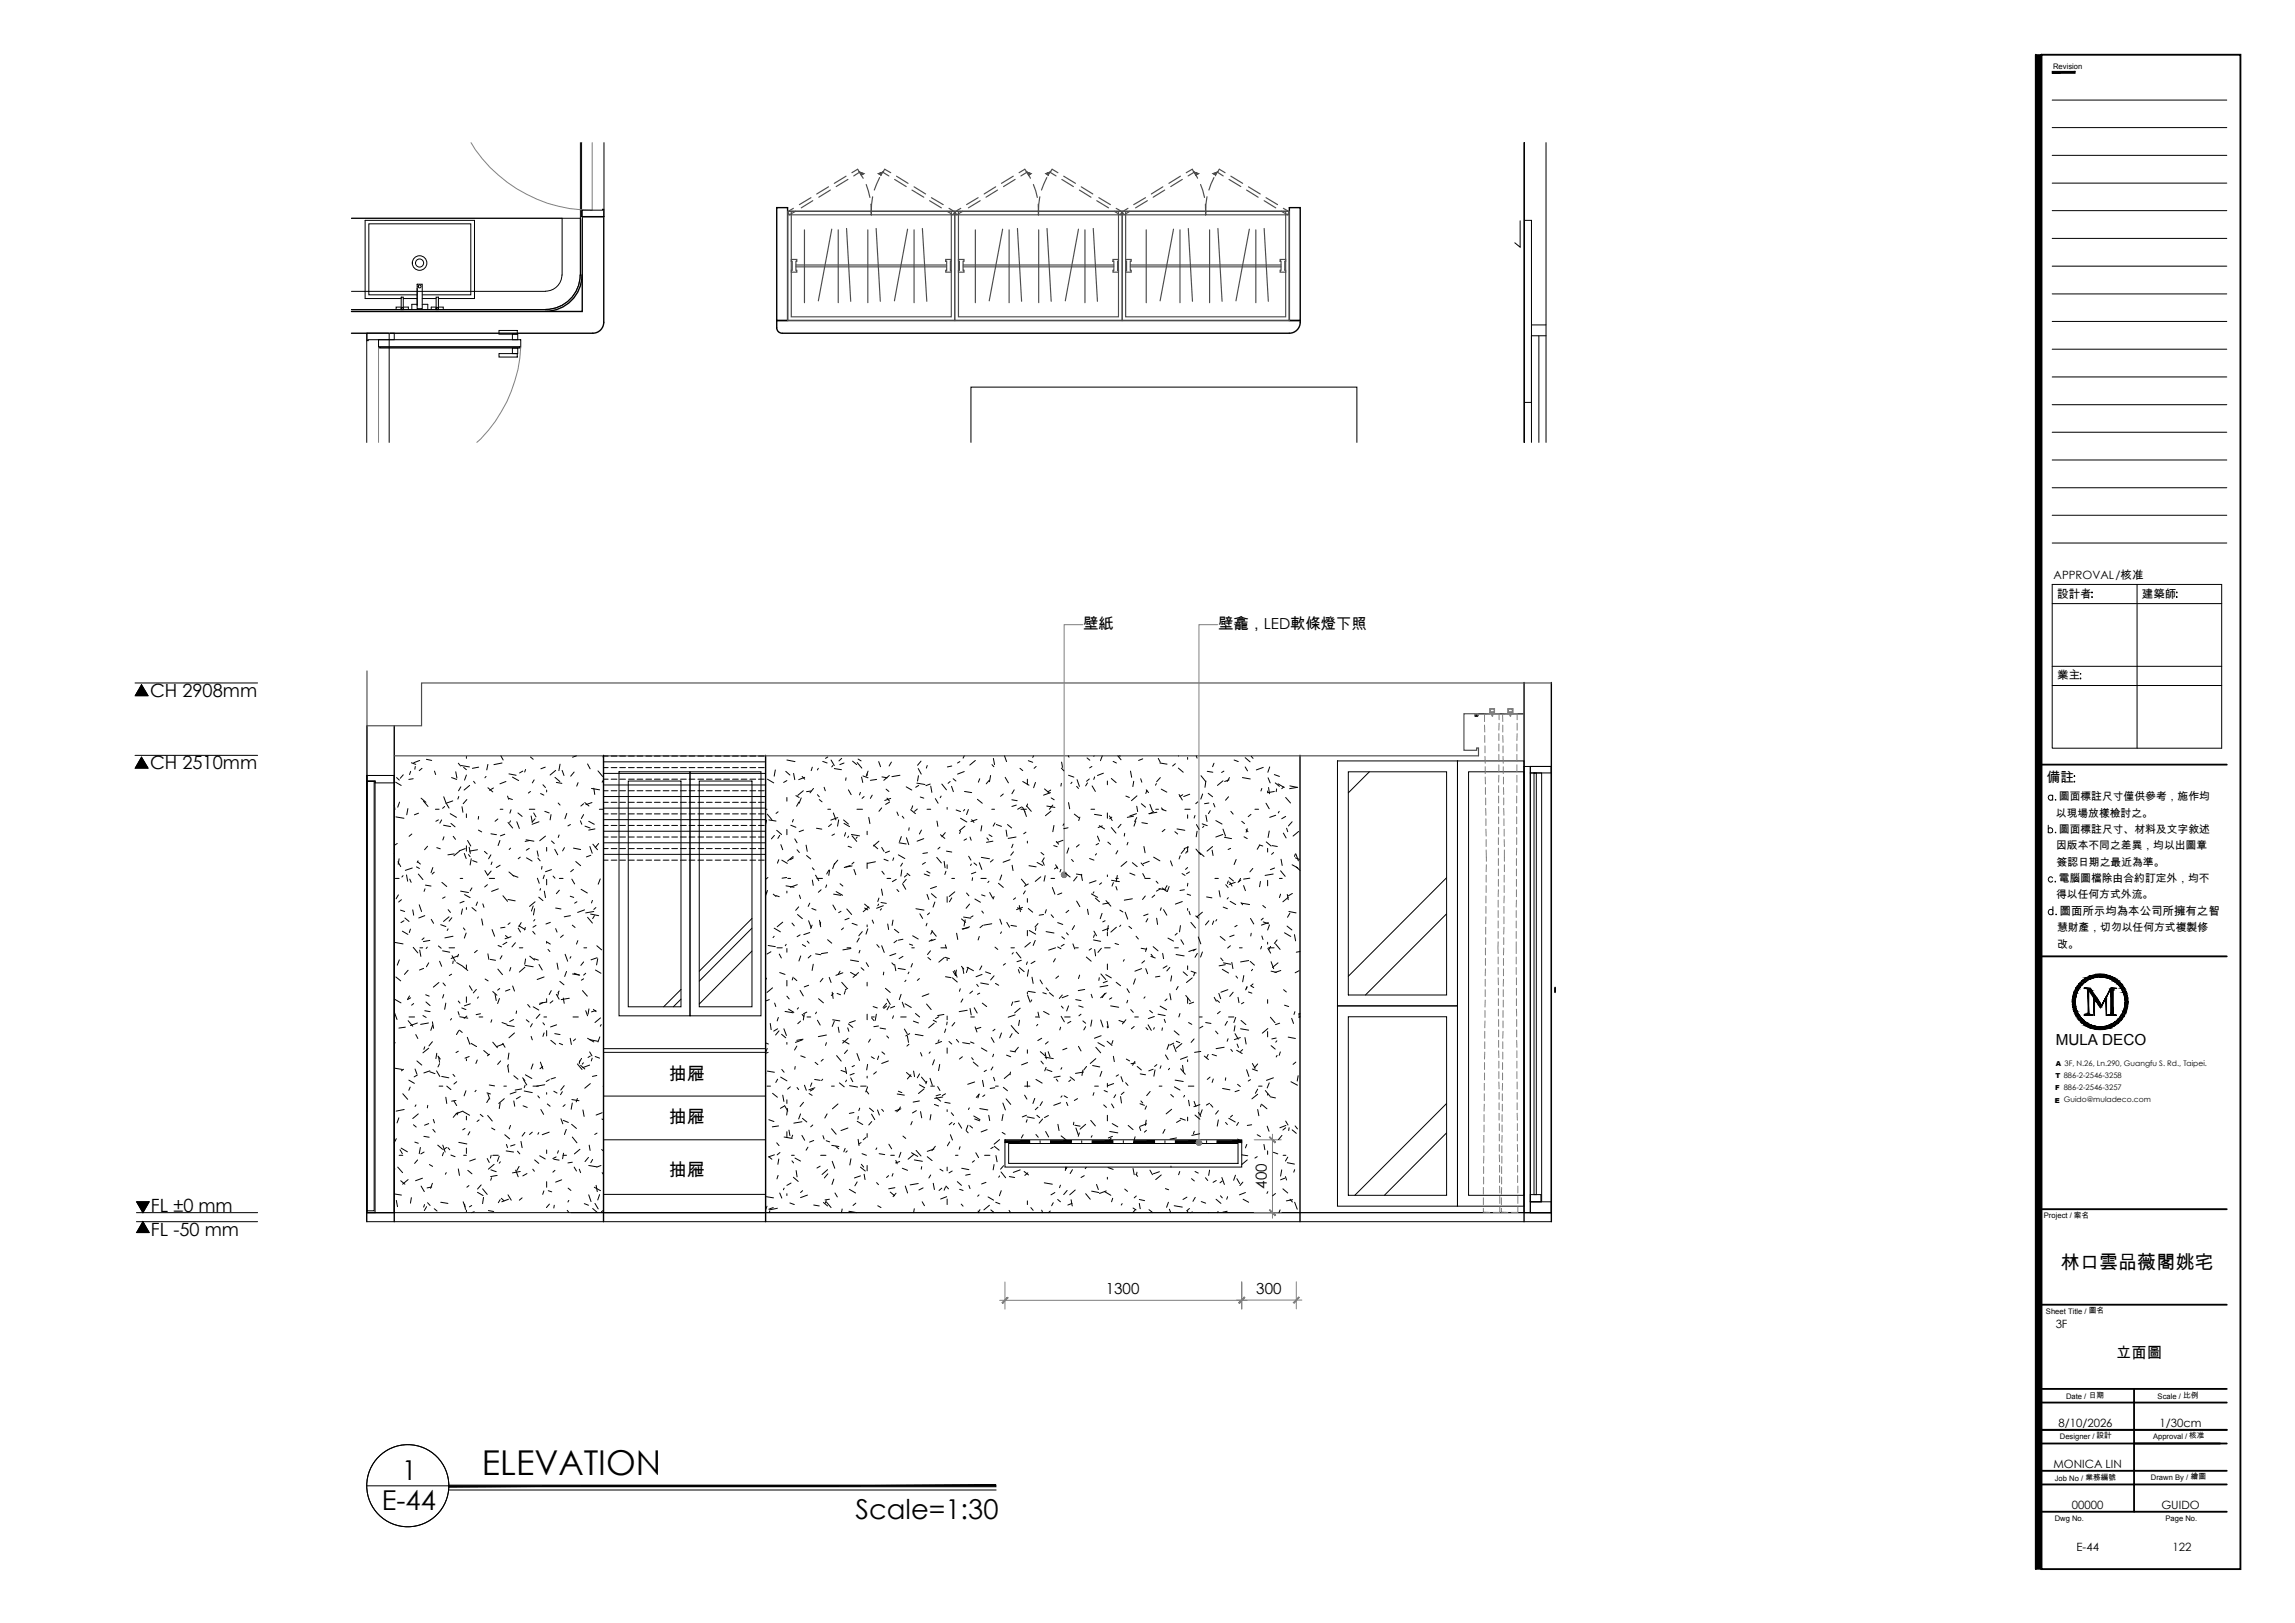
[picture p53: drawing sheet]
<svg xmlns="http://www.w3.org/2000/svg" width="420mm" height="297mm" viewBox="0 0 420 297" stroke-linecap="round" stroke-linejoin="round" font-family="sans-serif">
<defs><g id="words">
<text font-size="6.3" x="88.2" y="269.9">ELEVATION</text>
<g font-size="5">
<text x="73.6" y="270.9">1</text>
<text x="69.9" y="276.3">E-44</text>
<text x="156.6" y="278">Scale=1:30</text>
</g>
<text font-size="3.5" x="377.3" y="232.3">林口雲品薇閣姚宅</text>
<g font-size="3.3">
<text x="27.5" y="127.5">CH 2908mm</text>
<text x="27.5" y="140.8">CH 2510mm</text>
<text x="122.5" y="197.6">抽屜</text>
<text x="122.5" y="205.6">抽屜</text>
<text x="122.5" y="215.2">抽屜</text>
<text x="27.6" y="221.7">FL ±0 mm</text>
<text x="27.6" y="226.2">FL -50 mm</text>
</g>
<g font-size="2.8">
<text x="198.3" y="115">壁紙</text>
<text x="223" y="115">壁龕，LED軟條燈下照</text>
<text x="376.3" y="191.3">MULA DECO</text>
<text x="231.9" y="217.6" transform="rotate(-90 231.9 217.6)">400</text>
<text x="202.4" y="236.9">1300</text>
<text x="230" y="236.9">300</text>
<text x="387.4" y="248.5">立面圖</text>
</g>
<text font-size="2.5" x="374.7" y="143.2">備註</text>
<g font-size="2.1">
<text x="376" y="106">APPROVAL/核准</text>
<text x="376.6" y="109.4">設計者</text>
<text x="392.1" y="109.4">建築師</text>
<text x="376.6" y="124.3">業主</text>
<text x="377.1" y="167.4">圖面所示均為本公司所擁有之智</text>
<text x="376.3" y="243.1">3F</text>
<text x="376.9" y="261.2">8/10/2026</text>
<text x="395.4" y="261.2">1/30cm</text>
<text x="375.9" y="268.7">MONICA LIN</text>
<text x="379.3" y="276.2">00000</text>
<text x="395.7" y="276.2">GUIDO</text>
<text x="380.2" y="283.8">E-44</text>
<text x="397.7" y="283.8">122</text>
</g>
<g font-size="2">
<text x="376.4" y="149.5">以現場放樣檢討之。</text>
<text x="376.9" y="146.5">圖面標註尺寸僅供參考，施作均</text>
<text x="376.4" y="155.4">因版本不同之差異，均以出圖章</text>
<text x="376.9" y="152.4">圖面標註尺寸、材料及文字敘述</text>
<text x="376.5" y="158.4">簽認日期之最近為準。</text>
<text x="376.9" y="161.4">電腦圖檔除由合約訂定外，均不</text>
<text x="376.4" y="164.4">得以任何方式外流。</text>
<text x="376.6" y="170.4">慧財產，切勿以任何方式複製修</text>
<text x="376.6" y="173.4">改。</text>
</g>
<g font-size="1.4">
<text x="375.9" y="12.6">Revision</text>
<text x="374.2" y="222.9">Project / 案名</text>
<text x="374.6" y="240.4">Sheet Title / 圖名</text>
<text x="378.2" y="256.1">Date / 日期</text>
<text x="395" y="256.1">Scale / 比例</text>
<text x="377.1" y="263.4">Designer / 設計</text>
<text x="394.2" y="263.4">Approval / 核准</text>
<text x="376.2" y="271">Job No / 業務編號</text>
<text x="393.8" y="270.8">Drawn By / 繪圖</text>
<text x="376.2" y="278.3">Dwg No.</text>
<text x="396.5" y="278.3">Page No.</text>
</g>
<g font-size="1.3">
<text x="376.3" y="197.3">T 886-2-2546-3258</text>
<text x="376.3" y="195.1">A 3F, N.26, Ln.290, Guangfu S. Rd., Taipei.</text>
<text x="376.2" y="201.8">E Guido@muladeco.com</text>
<text x="376.3" y="199.5">F 886-2-2546-3257</text>
</g>
</g></defs>
<!-- layer: I-ELEV252 -->
<g fill="none" stroke="#000" stroke-width=".18">
<path d="M110.5 138.3v83.6h29.7M110.5 139.4h29.7M110.5 138.4h.8M111.9 138.4h1M113.5 138.4h1M115.1 138.4h1M116.6 138.4h1.1M118.2 138.4h1.1M119.8 138.4h1.1M121.4 138.4h1.1M123 138.4h1M124.6 138.4h1"/>
<path d="M126.2 138.4h1M127.8 138.4h1M129.3 138.4h1.1M130.9 138.4h1.1M132.5 138.4h1.1M134.1 138.4h1.1M135.7 138.4h1M137.3 138.4h1M138.9 138.4h1M244.9 139.3h21.9v44.8h-21.9zM266.8 139.3h12.2v81.5h-12.2zM67.1 141.9h5.1v1.4h-3.5v-.4h-1.6z"/>
<path d="M67.1 142.9h1.6v79h-1.6zM67.1 141.9h5.1v80h-5.1zM67.2 141.9h5v80h-5zM67.2 143h1.3v78.6h-1.3zM110.5 141.5h29.7M110.5 143.7h29.7M110.5 145.8h29.7M110.5 147.9h29.7M110.5 150h29.7M110.5 152.1h29.7M110.5 154.2h29.7M110.5 156.4h29.7"/>
<path d="M110.5 140.5h.8M110.5 142.6h.8M110.5 144.7h.8M110.5 146.8h.8M110.5 149h.8M110.5 151.1h.8M110.5 153.2h.8M110.5 155.3h.8M110.5 157.4h.8M111.9 140.5h1M111.9 142.6h1M111.9 144.7h1"/>
<path d="M111.9 146.8h1M111.9 149h1M111.9 151.1h1M111.9 153.2h1M111.9 155.3h1M111.9 157.4h1M113.3 141.3h13v44.6h-13zM113.5 140.5h1M113.5 142.6h1M113.5 144.7h1M113.5 146.8h1M113.5 149h1"/>
<path d="M113.5 151.1h1M113.5 153.2h1M113.5 155.3h1M113.5 157.4h1M115 142.9h9.7v41.4h-9.7zM115.1 140.5h1M115.1 142.6h1M115.1 144.7h1M115.1 146.8h1M115.1 149h1M115.1 151.1h1M115.1 153.2h1"/>
<path d="M115.1 155.3h1M115.1 157.4h1M116.6 140.5h1.1M116.6 142.6h1.1M116.6 144.7h1.1M116.6 146.8h1.1M116.6 149h1.1M116.6 151.1h1.1M116.6 153.2h1.1M116.6 155.3h1.1M116.6 157.4h1.1M118.2 140.5h1.1"/>
<path d="M118.2 142.6h1.1M118.2 144.7h1.1M118.2 146.8h1.1M118.2 149h1.1M118.2 151.1h1.1M118.2 153.2h1.1M118.2 155.3h1.1M118.2 157.4h1.1M119.8 140.5h1.1M119.8 142.6h1.1M119.8 144.7h1.1M119.8 146.8h1.1"/>
<path d="M119.8 149h1.1M119.8 151.1h1.1M119.8 153.2h1.1M119.8 155.3h1.1M119.8 157.4h1.1M121.4 140.5h1.1M121.4 142.6h1.1M121.4 144.7h1.1M121.4 146.8h1.1M121.4 149h1.1M121.4 151.1h1.1M121.4 153.2h1.1"/>
<path d="M121.4 155.3h1.1M121.4 157.4h1.1M123 140.5h1M123 142.6h1M123 144.7h1M123 146.8h1M123 149h1M123 151.1h1M123 153.2h1M123 155.3h1M123 157.4h1M124.6 140.5h1"/>
<path d="M124.6 142.6h1M124.6 144.7h1M124.6 146.8h1M124.6 149h1M124.6 151.1h1M124.6 153.2h1M124.6 155.3h1M124.6 157.4h1M126.2 140.5h1M126.2 142.6h1M126.2 144.7h1M126.2 146.8h1"/>
<path d="M126.2 149h1M126.2 151.1h1M126.2 153.2h1M126.2 155.3h1M126.2 157.4h1M126.3 141.3h13v44.6h-13zM127.8 140.5h1M127.8 142.6h1M127.8 144.7h1M127.8 146.8h1M127.8 149h1M127.8 151.1h1"/>
<path d="M127.8 153.2h1M127.8 155.3h1M127.8 157.4h1M128 142.9h9.7v41.4h-9.7zM129.3 140.5h1.1M129.3 142.6h1.1M129.3 144.7h1.1M129.3 146.8h1.1M129.3 149h1.1M129.3 151.1h1.1M129.3 153.2h1.1M129.3 155.3h1.1"/>
<path d="M129.3 157.4h1.1M130.9 140.5h1.1M130.9 142.6h1.1M130.9 144.7h1.1M130.9 146.8h1.1M130.9 149h1.1M130.9 151.1h1.1M130.9 153.2h1.1M130.9 155.3h1.1M130.9 157.4h1.1M132.5 140.5h1.1M132.5 142.6h1.1"/>
<path d="M132.5 144.7h1.1M132.5 146.8h1.1M132.5 149h1.1M132.5 151.1h1.1M132.5 153.2h1.1M132.5 155.3h1.1M132.5 157.4h1.1M134.1 140.5h1.1M134.1 142.6h1.1M134.1 144.7h1.1M134.1 146.8h1.1M134.1 149h1.1"/>
<path d="M134.1 151.1h1.1M134.1 153.2h1.1M134.1 155.3h1.1M134.1 157.4h1.1M135.7 140.5h1M135.7 142.6h1M135.7 144.7h1M135.7 146.8h1M135.7 149h1M135.7 151.1h1M135.7 153.2h1M135.7 155.3h1"/>
<path d="M135.7 157.4h1M137.3 140.5h1M137.3 142.6h1M137.3 144.7h1M137.3 146.8h1M137.3 149h1M137.3 151.1h1M137.3 153.2h1M137.3 155.3h1M137.3 157.4h1M138.9 140.5h1M138.9 142.6h1"/>
<path d="M138.9 144.7h1M138.9 146.8h1M138.9 149h1M138.9 151.1h1M138.9 153.2h1M138.9 155.3h1M138.9 157.4h1M246.8 141.3h18v40.8h-18zM268.9 141.3h10.1v77.5h-10.1zM279 140.3h5v81.6h-5zM280.2 140.3h3.8v1.2h-3.8zM280.2 141.5h2v78.4h-2z"/>
<path d="M280.2 140.3h3.8v81.6h-3.8zM280.8 141.5h.5v77.1h-.5zM110.5 191.9h29.7M140.2 192.6h-29.7v8h29.7M244.9 184.1h21.9v36.7h-21.9zM246.8 186.1h18v32.7h-18zM140.2 218.6h-29.7v3.3M140.2 208.6h-29.7v10M190.4 208.8v.3M198 208.8v.3M205.7 208.8v.3M213.3 208.8v.3"/>
<path d="M220.9 208.8v.3M280.2 219.9h3.8v2h-3.8zM280.2 218.6h1.9v1.3h-1.9z"/>
</g>
<path d="M284.7 180.7v.9" fill="none" stroke="#000" stroke-width=".34"/>
<!-- layer: I-ELEV4 -->
<path d="M67.1 221.9h216.9M67.2 223.6h216.8" fill="none" stroke="#000" stroke-width=".18"/>
<!-- layer: I-ELEV1 -->
<path d="M67.2 132.8l-.1 90.8M72.2 132.8v90.8M110.5 138.2v85.4M140.2 138.2v85.4M238 138.2v85.4M279 124.9v98.7M284 124.9v98.7" fill="none" stroke="#000" stroke-width=".25"/>
<!-- layer: I-ELEV2 -->
<path d="M67.2 122.8v10h10v-7.8h206.8M270.7 130.6h8.3h-5.4v-.9h-.8v.9h-4.8v6.7h2.3v-.4h.4v1.4h-198.5M276.1 130.6v-.9h.8v.9M67.1 142.6h.1" fill="none" stroke="#4c4c4c" stroke-width=".21"/>
<!-- layer: 0 -->
<g fill="none" stroke="#000" stroke-width=".18">
<path d="M375.7 18.3h32M375.7 23.4h32M375.7 28.4h32M375.7 33.5h32M375.7 38.6h32M375.7 53.8h32M375.7 48.7h32M375.7 43.6h32M375.7 58.8h32M375.7 79.1h32M375.7 74.1h32M375.7 69h32"/>
<path d="M375.7 63.9h32M375.7 84.2h32M375.7 89.3h32M375.7 94.3h32M375.7 99.4h32M375.7 107h31v29.9h-31zM375.7 110.5h31M383 108.4v.1zM383 109.2v.2zM391.2 107v29.9M398.4 108.4h.2zM398.4 109.3h.2z"/>
<path d="M375.7 121.9h31M375.7 125.5h31M380.8 123.3h.2zM380.8 124.2h.2zM250.7 141.3l-3.9 3.8M375 151.7a.45 .45 0 0 1 .7 0 .45 .45 0 0 1 0 .6 .45 .45 0 0 1-.7 0M375 151v1.4M375.8 145.7a.45 .45 0 0 0-.7-.1 .45 .45 0 0 0 0 .7 .45 .45 0 0 0 .7-.1M375.8 145.5v1M376.3 146.3v.2l.1-.1M376.3 152.3v.1h.1M379.7 142.1h.2z"/>
<path d="M379.7 143.1h.2zM137.7 168.1l-9.7 9.6M137.7 169.9l-9.7 9.7M137.7 174.1l-9.7 9.7M264.8 160.6l-18 18.1M264.8 167.2l-14.8 14.9M375.8 160.7a.45 .45 0 0 0-.7-.1 .45 .45 0 0 0 0 .7 .45 .45 0 0 0 .7-.1M375.8 166.7a.47 .47 0 0 0-.7-.1 .47 .47 0 0 0 0 .7 .47 .47 0 0 0 .7-.1M375.8 165.9v1.5M376.3 161.3v.1M376.4 167.3l-.1 .1h.2M124.7 181.1l-3.2 3.2"/>
<path d="M124.7 182.9l-1.4 1.4M264.8 202l-16.8 16.8M264.8 207.3l-11.4 11.5"/>
</g>
<!-- layer: I-ELEV5 -->
<path d="M184 208.6h43.3v5h-43.3zM184.7 209.3h42v3.6h-42z" fill="none" stroke="#000" stroke-width=".18"/>
<!-- layer: I-WALL -->
<g fill="none" stroke="#000" stroke-width=".18">
<path d="M269.9 131l.4 .1M270 130.8h.1M270 130.9h.1M270 130.8h.6M270 130.8v.2M270.2 130.9h.3M270.2 130.9h.2M270.6 131l-.3 .1M270.6 130.8h.1M270.6 130.9h.1M270.6 130.8v.2"/>
<circle cx="270.1" cy="130.8" r=".06"/>
<circle cx="270.5" cy="130.8" r=".06"/>
</g>
<path d="M270 130.9v-.2h.6v.2M270 130.7v.2M270 130.6h.6M270.6 130.7v.2" fill="none" stroke="#808080" stroke-width=".18"/>
<!-- layer: I-ELEV6 -->
<g fill="none" stroke="#808080" stroke-width=".18">
<path d="M271.8 132.7v1.3M271.8 134.6v1.3M271.9 136.5v1.3M271.9 138.4v1.3M272.8 129.7h.8v.9h-.2h.2v-.7l-.4-.2-.4 .2v.7h.2h-.2zM273.1 130.8h.1M273.1 130.6l-1.3 .1v1.4M273.1 130.8h.2M273.1 130.8l.1 .1M273.2 130.8v.3M273.2 130.8h.1M273.2 131.1h.1"/>
<path d="M273.3 130.7v.1M273.3 130.8v.3M273.3 130.8l-.1 .1M273.4 130.4l.1 .1v-.3h-.7l.1 .3 .3-.1v.3h-.1l.1 .2M273.4 130.5l-.1-.1v.3l-.1 .2M273.7 130.6h.7v1.1M274.4 134.3v1.2M274.4 136.2v1.2M274.4 138.1v1.2M274.4 140v1.3M274.4 132.4v1.2M275.1 132.7v1.3"/>
<path d="M275.1 134.6l.1 1.3M275.2 136.5v1.3M275.2 138.4v1.3M276.1 129.7h.8v.9h-.2h.2v-.7l-.4-.2-.4 .2v.7h.2h-.2zM276.1 130.4h.4v.3h-.1l.1 .2M276.2 130.5v-.3h.7l-.1 .3-.2-.1v.3h.1M276.4 130.6l-1.3 .1v1.4M276.4 130.8l.1 .1M276.4 130.8h.1M276.4 130.8h.2M276.5 130.8v.3M276.5 130.8h.1"/>
<path d="M276.5 131.1h.1M276.6 130.7l.1 .1M276.6 130.8v.3M276.6 130.8l-.1 .1M276.6 130.7l-.1 .2M277 130.6h.7v1.1M277.7 136.2v1.2M277.7 138.1v1.2M277.7 140v1.3M277.7 132.4v1.2M277.7 134.3v1.2M271.9 140.3v1.3"/>
<path d="M271.9 142.2v1.3M271.9 144.1v1.3M272 146v1.3M272 147.9v1.3M272 149.8v1.3M272 151.8l.1 1.2M272.1 153.7v1.2M272.1 155.6v2M272.1 158.3v1.2M274.3 153.3v1.3M274.3 155.2v1.3M274.3 157.1v1.3"/>
<path d="M274.3 159v1.3M274.4 143.8v1.3M274.4 145.7v1.3M274.4 147.6v1.3M274.4 149.5v1.3M274.4 151.4v1.3M274.4 141.9v1.3M275.2 140.3v1.3M275.3 142.2v1.3M275.3 144.1v1.3M275.3 146v1.3M275.3 147.9v1.3"/>
<path d="M275.3 149.8v1.3M275.4 151.8v1.2M275.4 153.7v1.2M275.4 155.6v2M275.4 158.3v1.2M277.6 157.1v1.3M277.6 159v1.3M277.7 145.7v1.3M277.7 147.6v1.3M277.7 149.5v1.3M277.7 151.4v1.3M277.7 153.3v1.3"/>
<path d="M277.7 155.2l-.1 1.3M277.7 141.9v1.3M277.7 143.8v1.3M271.9 179.2v1.3M271.9 173.5v1.3M271.9 175.4v1.3M271.9 177.3v1.3M272 169.7v1.3M272 171.6v1.3M272 164v1.3M272 165.9v1.3M272 167.8v1.3"/>
<path d="M272.1 160.2v1.2M272.1 162.1v1.3M274.3 172.4v2.1M274.3 164.7v1.3M274.3 166.7v1.2M274.3 168.6v1.2M274.3 170.5v1.2M274.3 175.2v1.2M274.3 177.1v1.2M274.3 179v1.2M274.3 160.9v1.3M274.3 162.8v1.3"/>
<path d="M275.3 175.4v1.3M275.3 177.3v1.3M275.3 179.2l-.1 1.3M275.3 171.6v1.3M275.3 173.5v1.3M275.3 165.9v1.3M275.3 167.8v1.3M275.3 169.7v1.3M275.4 160.2v1.2M275.4 162.1v1.3M275.4 164l-.1 1.3M277.6 172.4v2.1"/>
<path d="M277.6 166.7v1.2M277.6 168.6v1.2M277.6 170.5v1.2M277.6 175.2v1.2M277.6 177.1v1.2M277.6 160.9v1.3M277.6 162.8v1.3M277.6 179v1.2M277.6 164.7v1.3M271.7 198.3v1.2M271.8 194.5v1.2M271.8 196.4v1.2"/>
<path d="M271.8 188.8v1.2M271.8 190.7v1.2M271.8 192.6v1.2M271.9 184.9v1.3M271.9 186.8l-.1 1.3M271.9 181.1v1.3M271.9 183v1.3M274.3 180.9v1.2M274.3 182.8v1.3M274.3 184.7v1.3M274.4 186.6v1.3M274.4 188.5v1.3"/>
<path d="M274.4 190.4v1.3M274.4 192.3v1.3M274.4 194.2v1.3M274.4 196.1v1.3M274.4 198v1.3M274.4 199.9v1.3M275.1 198.3l-.1 1.2M275.1 194.5v1.2M275.1 196.4v1.2M275.1 190.7v1.2M275.1 192.6v1.2M275.2 184.9v1.3"/>
<path d="M275.2 186.8v1.3M275.2 188.8l-.1 1.2M275.2 181.1v1.3M275.2 183v1.3M277.6 180.9v1.2M277.6 182.8v1.3M277.6 184.7l.1 1.3M277.7 186.6v1.3M277.7 188.5v1.3M277.7 190.4v1.3M277.7 192.3v1.3M277.7 194.2v1.3"/>
<path d="M277.7 196.1v1.3M277.7 198v1.3M277.7 199.9v1.3M271.6 217.3v1.3M271.6 219.2v1.3M271.6 213.5v1.3M271.6 215.4v1.3M271.7 211.6l-.1 1.3M271.7 207.8v1.3M271.7 209.7v1.3M271.7 204v1.3M271.7 205.9v1.3"/>
<path d="M271.7 202.1v1.3M271.7 200.2v1.3M274.4 201.8v1.3M274.4 203.7v1.3M274.5 205.6v1.3M274.5 207.5v1.3M274.5 209.5v1.2M274.5 211.4v1.2M274.5 213.3v1.2M274.5 215.2v1.2M274.5 217.1l.1 1.2M274.6 219v1.2"/>
<path d="M274.9 219.2v1.3M274.9 217.3v1.3M274.9 213.5v1.3M274.9 215.4v1.3M275 209.7v1.3M275 211.6v1.3M275 207.8v1.3M275 204v1.3M275 205.9v1.3M275 200.2v1.3M275 202.1v1.3M277.7 201.8v1.3"/>
<path d="M277.7 203.7l.1 1.3M277.8 205.6v1.3M277.8 207.5v1.3M277.8 209.5v1.2M277.8 211.4v1.2M277.8 213.3v1.2M277.8 215.2v1.2M277.9 217.1v1.2M277.9 219v1.2M271.6 221.1v.8h1.2M274.6 220.9v1h-1.2M274.9 221.1v.8h1.2"/>
<path d="M277.9 220.9v1h-1.2"/>
</g>
<!-- layer: I-ELEV-TEXT -->
<path d="M24.7 138.2h22.5M24.7 125h22.5M25.9 138.6l1.2 2h-2.3zM25.9 125.3l1.2 2h-2.3zM25 219.9h2.3l-1.1 2zM25 221.9h22.2M25 223.6h22.2M26.2 223.6l1.1 2h-2.3z" fill="none" stroke="#000" stroke-width=".18"/>
<path d="M25.9 138.6l1.2 2h-2.3zM25.9 125.3l1.2 2h-2.3zM25 219.9h2.3l-1.1 2zM26.2 223.6l1.1 2h-2.3z" fill="#000" stroke="#000" stroke-width=".18"/>
<!-- layer: I-ELEV252 -->
<g fill="#000" stroke="#000" stroke-width=".18">
<path d="M184 208.8v.3l4.5-.3zM184 209.1l4.5-.3v.3z"/>
<path d="M192.3 208.8v.3l3.8-.3zM192.3 209.1l3.8-.3v.3z"/>
<path d="M199.9 208.8v.3l3.9-.3zM199.9 209.1l3.9-.3v.3z"/>
<path d="M207.6 208.8v.3l3.8-.3zM207.6 209.1l3.8-.3v.3z"/>
<path d="M215.2 208.8v.3l3.8-.3zM215.2 209.1l3.8-.3v.3z"/>
<path d="M222.8 208.8v.3l4.5-.3zM222.8 209.1l4.5-.3v.3z"/>
</g>
<!-- layer: 0 -->
<g fill="#808080" stroke="#808080" stroke-width=".18">
<path d="M219.5 209.1v.5l-.3-.1zM219.1 209.4l.1 .1 .3-.4zM219 209.1h.5l-.4 .3z"/>
<path d="M219.1 208.9l.4 .2h-.5zM219.1 208.9l.4 .2-.3-.4zM219.2 208.7l.3-.1v.5z"/>
<path d="M219.5 208.6l.3 .1-.3 .4zM219.8 208.7l-.3 .4 .4-.2zM219.5 209.1l.4-.2 .1 .2z"/>
<path d="M219.5 209.1h.5l-.1 .3zM219.5 209.1l.3 .4 .1-.1zM219.5 209.1l.3 .4-.3 .1z"/>
<path d="M232.4 208.1l1 1.1 .1-.2zM232.4 208.1h.1l1 .9z"/>
<path d="M232.5 221.4l-.1 .1 1.1 .9zM232.4 221.5l1.1 .9-.1 .1z"/>
<path d="M227.8 237.4l-.9 1.1 1-1zM227.8 237.4l-.9 1.1-.1-.1z"/>
<path d="M237.8 237.4l-1 1 .1 .1zM237.8 237.4l.1 .1-1 1z"/>
<path d="M226.8 238.4l.1 .1 .9-1.1zM227.8 237.4l.1 .1-1 1z"/>
<path d="M184.4 237.4l-.8 1.1 1-1zM183.4 238.4l1-1-.8 1.1z"/>
<path d="M194.8 160.1v.5l-.2-.1zM194.4 160.3l.2 .2 .2-.4zM194.3 160.1h.5l-.4 .2z"/>
<path d="M194.4 159.8l.4 .3h-.5zM194.4 159.8l.4 .3-.2-.4zM194.6 159.7l.2-.1v.5z"/>
<path d="M194.8 159.6l.3 .1-.3 .4zM195.1 159.7l-.3 .4 .4-.3zM194.8 160.1l.4-.3 .1 .3z"/>
<path d="M194.8 160.1h.5l-.1 .2zM194.8 160.1l.3 .4 .1-.2zM194.8 160.1l.3 .4-.3 .1z"/>
</g>
<path d="M198.2 114.3h-3.4v45.8M222.9 114.3h-3.4v94.8" fill="none" stroke="#808080" stroke-width=".18"/>
<!-- layer: I-ELEV-DIM -->
<path d="M229.6 208.6h5M233 207.6v15.4M183 238h45.3M184 234.6v5M226.4 237.9h11.9M227.3 234.6v5M229.6 221.9h5M237.3 234.6v5" fill="none" stroke="#808080" stroke-width=".18"/>
<!-- layer: I-DWGTITLE -->
<g fill="none" stroke="#000" stroke-width=".18">
<path d="M67.2 271.9h15M82.1 272.7h100.3"/>
<circle cx="74.7" cy="271.9" r="7.5"/>
</g>
<path d="M82.2 271.8v.3l100.1-.3zM82.2 272.1l100.1-.3v.3z" fill="#000" stroke="#000" stroke-width=".18"/>
<!-- layer: I-WALL-HATCH -->
<g fill="none" stroke="#000" stroke-width=".18">
<path d="M75.3 139.6l.8 .3M76.8 139.2l-1.1 .4M78.1 139l.9 .2M83.9 139.7l.4 .5M85.4 138.5v.3M89.3 139.9l-.2 1M91.7 138.3l.4 .8M91.9 139.6l-1.5 .3M97.1 138.5l.5 .5M102.5 139.9l-.2 1.1M105.5 138.3l-.7 .3M107.6 139.8l.4 .9"/>
<path d="M110.4 138.5l.1 .1M144.1 139.1l1.4 .3M150.6 139.3l.8 .3M151.6 138.5l-.5 .3M152.1 139.1l.6 1M154.1 138.8l-.5 .5M154.5 139.6l-.7 .3M156.1 139.3l.7 .6M156.9 139.6l.9 1M157.1 138.9l.5 .4M160.9 139.4l.3 .9M163.2 139.5l-.4 .7"/>
<path d="M168.6 139.3l-.6 .8M175.7 139.4l-.4 .2M176.5 138.3l-.2 .5M178.6 139.2l-1.1 .8M181.6 139.9l.3 .4M181.9 138.8l.2 1.1M183.9 138.3l.4 1.1M188.3 139.2l.8 .3M189.2 138.3l-.1 .3M194.4 139.5l.1 .9M195.6 138.3l.1 .3M199 138.7l.5 .4"/>
<path d="M200.3 138.3l-.1 .1M201.8 138.3l-.3 .9M203.8 139.3l.6 .3M204.6 138.3l.6 .8M204.9 138.3l.2 .1M209.2 138.9l-.8 .3M212 138.8l.4 .7M212.3 139.6l1.4 .3M215.2 139.8l-.5 .4M215.8 138.3l-.1 .1M217.4 138.6v.4M219 138.3l.2 .5"/>
<path d="M222.3 139.7l-.3 .6M225.9 139.1l.8 .3M228 138.7l.9 .7M229.1 138.4l.3 .4M72.2 156.3h.1M72.2 147.3l.1 .9M72.4 143.2l1 .5M72.5 149.5l1.5 .3M72.6 142.3l.5 .5M72.7 154.4l-.5 .3M72.9 157.7l.5 .9M73.1 157.2l-.2 1"/>
<path d="M73.2 146.8l-.4 .9M73.8 141.8l-.5 .6M74.7 148l-.2 1.1M75.2 141.2l-.2 .6M75.4 152.6l-.5 .5M75.5 158.9l-1.3 .4M75.6 142.5l-.8 .1M76 140.3l-.1 .5M76.2 158.7l.6 .2M76.5 157.7l.5 .4M76.5 157.6l-.1 .2M76.6 160l.8 1"/>
<path d="M76.6 148.8l-.7 .3M77.1 146.1l.9 .7M77.3 140.6l-.5 .4M77.5 146.6l.9 1M78.3 154.9l-.6 .6M79.2 158.8l-.3 .9M79.5 159.6l-.4 .4M79.5 141.1l.3 .7M79.7 148.1h.7M80 155.1l.6 .2M80.3 150.1l-.5 .2M80.9 150.1l-.4 .6"/>
<path d="M81.2 151l1.3 .3M81.2 145.8l.5 1.3M81.3 153.1l-.2 .6M81.4 147.6l-.4 .3M81.8 147.2l.4 .7M82.4 148.9l1.2 .7M82.6 150.7l.7 .6M82.7 142.3l.9 .3M82.9 146.6l-1.2 .4M83 153.1l.4 .5M83.1 156.3l-1.1 .1M83.4 141.3l.3 1.1"/>
<path d="M84 145.8l-.2 .4M84.1 155.8l-1 .8M84.4 144l-.5 .7M84.5 140.1l1.4 .3M84.6 147.6l.2 1.1M84.9 140.4l.5 .5M85 156.2l.3 .9M85.2 155.3l-1.1 .4M85.4 141.8l-.4 1M85.4 149v.6M85.4 154.8v1M85.5 146.3l-.7 .8"/>
<path d="M85.6 153.8l.6 1M85.8 156.4l.3 .4M85.9 155.1l.2 1.1M86 143.7l-1 .9M86.3 157.2l-.2 1.1M86.5 157.5l.8 .3M86.7 143l.3 .4M87.4 155.5l-1.5 .3M87.6 151.9l.6 .4M87.6 140.4l-1.1 .2M87.6 149.4l-.1 .5M88.7 155.8l.5 .5"/>
<path d="M88.8 159.3l.5 .9 .6-.8M89 142.1l-.2 .3M89.3 144.2l.9 .7M89.9 156.4l-.4 .8M89.9 152.6l1 .2M90.1 157.8l-.2 .4M90.3 144.2l-.7 .4M91.1 149.9l-.5 .4M91.5 153.8l-.3 1M91.6 148.1h.5M91.6 158.4l-.8 .4M92.4 152.7l-.8 .3"/>
<path d="M92.6 143l-1.1 .5M92.9 145.7l.2 .6M93 150.5l.9 1M93.2 159.6l.9 .7M93.2 146.1l.6 .2M93.2 141.6l1.3 .3M93.5 155.2l-.3 .3M93.5 150.2l-.2 .3M93.6 148.2l-.3 .6M93.8 142.2l1.2 .7M94.6 150.4l.5 1.2M94.8 148.8l.8 .6"/>
<path d="M95.3 156.9l-.4 .3M95.7 141.1l-.6 .4M96.2 140.8l-.1 .5M96.3 153.7l1.4 .3M96.4 157l1 .6M96.9 148.1h1M96.9 155.3l-.5 .3M96.9 153.8l-.8 .2M97.1 144.9l-.4 .2M97.2 149.3l.3 1.2M97.7 148.8l.4 .7M97.8 142.7l-.3 .6"/>
<path d="M98 149.8l-.6 .7M98.3 155.7l.3 1M98.5 157l.4 .6M98.7 150.4l-1.3 .5M99 145.2l.6 .3M99.2 158.6l-.1 .5M99.4 143.6l.5 .5M99.7 148.5l.8 .3M99.8 140.4l-.8 .3M99.9 153l-1.1 .9M100.1 144.6v.3M100.1 155.1v.7"/>
<path d="M100.9 149.1l-.2 1M101 159.2l-1.1 .3M101 153.9l.5 .5M101.6 155.4l.5 1M101.6 142.3l.9 .7M101.7 141l-1 .8M101.9 143.2l1 .2M102.2 147l.3 .3M102.4 152.8l-.2 .5M102.9 141l.4 .9M103.3 155.1l-.3 .6M103.8 148.9l-.4 .9"/>
<path d="M104.4 150.9l-.4 .3M105 159.1l-.5 .4M105 155.2l1.3 .3M105.1 141.3l-.6 .8M105.4 157.7l.9 .7M105.8 143.2l-.2 .7M106.3 150.2l.2 .7M106.8 147.1l-.5 .4M106.8 149.1l-.4 .7M107.1 146.9l.7 .6M107.1 151.2l.9 .3M107.8 150.3l1 .6"/>
<path d="M108 154.9l.4 1.3M108.2 156.5l-.8 .3M108.3 144.3l1.5 .3M108.4 146.9l-1.1 .4M108.5 154.5l.9 1M108.7 144.3l.2 1.1M108.9 151.7l-1.1 .2M109.5 141.1l.8 1M109.6 154.4l-.6 .7M109.7 148.1h.7M110.4 142.9l-.2 .3M140.2 148.1h.2"/>
<path d="M140.3 150.1l-.1 .8M140.5 149l.8 1M140.5 142.6l1.1 .7M140.8 150.1l1.3 .2M141.8 152.9l-.6 .6M141.9 140.9l-.2 1.2M142.2 152l.9 .7M142.5 148.6l-.4 .3M142.6 157.3l-.3 .7M142.7 152.9l-.3 .5M143 154.6l.3 .9M143.1 157.4l1 .6"/>
<path d="M143.8 141.2l.8 .6M144.1 142.9l-.6 .3M144.1 146v.6M144.1 151.8v1M144.8 151l.9 .4M145.2 156.7l-1 .9M145.2 157l-.5 .3M145.2 150l-.1 .4M145.3 141.5l.2 1.2M145.5 153.5l.4 .7M145.7 145.6l.6 .4M145.9 155.5l.4 .5"/>
<path d="M146.3 146.8l-.5 .8M146.7 146l-.4 1M146.9 142.1l.4 .5M147.1 144.7l-1 .9M147.1 151.9l-.8 .3M147.3 142.3l-1.1 .4M147.6 154.7l.2 1.1M147.7 156.6l.7 .6M148.5 144.8l-.8 .1M148.7 140.4l-.2 .6M148.7 158.8l.4 .4M148.9 144.3l-.6 .8"/>
<path d="M149.5 151.6l1 .2M149.6 145.4l.4 .4M149.8 140.6l-.2 .3M150 146.3l.5 .5M150.9 144.1l.2 .6M151.6 148.1h.5M151.8 159.2l-.5 .8M151.9 159.2l-.2 1M152.2 150.8l-.5 .5M152.5 140.1l-.2 .3M152.6 148.8l.4 1.3M152.7 140.7l1.4 .2"/>
<path d="M152.8 152.6l-.5 .3M152.8 158l-.4 1M153.4 149.6l-1.3 .5M153.4 157.4l-.7 .8M153.5 150.1l-.2 1.1M154.4 150.1l.9 .7M154.5 150.7l1 .6M154.8 152.4l-.2 .6M154.9 142.4l-.1 .4M155.3 154.9l.6 .2M155.3 144.6l.5 .8M155.4 153l-.2 .3"/>
<path d="M155.7 158.4l-1.1 .4M155.9 152.7l1.5 .3M156 158.5l-1.1 .2M156 153l.8 1M156.3 157.8l-.3 .3M156.3 159.1l.4 1M156.9 148.1h1M156.9 153.2l-.2 .2M157.5 145l-.1 .5M157.7 142.2l.2 1M158 142l.9 .4M158.2 145.8l-.4 .3"/>
<path d="M158.8 141.6v.3M158.8 152.1v.7M158.8 157.9v1M158.9 141.1l-.3 1M159 149.6l.3 1.1M159.7 145.5l-.4 .6M159.9 154.7l.8 .6M160.3 157.7l-1.5 .3M160.5 142.6l-1.2 .2M160.9 154l-1 .8M161.4 147.9l-.5 .6M161.4 155.1l.4 .7"/>
<path d="M161.5 159.5l.4 .5M161.5 142.2l.9 .2M161.8 157.3l.8 .3M162.2 144.4l.5 .5M162.4 146.1l.4 .5M162.8 141.9l-1 .9M162.9 155.8l-.8 .3M162.9 146.8l-.8 .4M163.1 146.1l-1.1 .4M163.6 157l-.2 .5M164.2 148.6l.3 .7M164.5 156.4l1.2 .7"/>
<path d="M164.6 154.2l1.3 .3M164.8 141.9l-1.5 .2M165 153.1l-.3 .9M165.1 159.2l-.2 1.1M165.2 149.4l.3 .4M165.2 158l-.3 .5M165.9 144l1 .6M165.9 153.3l.5 1.3M166.1 159.8l.5 .5M166.5 151.5l-.1 .5M166.7 148.2l.9 .7M167.1 147.5l-.2 .6"/>
<path d="M167.9 143.3l1.4 .3M167.9 148.1l-.5 .4M168.1 140.7l.6 1M168.1 142l-.1 .9M168.2 143.7l-.6 .4M168.5 145.9l.6 .2M168.7 151.9l-.4 .7M169.1 153.5l-1.2 .5M169.2 160l.9 .3M169.4 157.8l-.5 .4M169.7 159.5l.6 .3M169.7 148.1h.7"/>
<path d="M169.8 140.1l-.2 .5M169.8 156.1l-.8 .1M170.3 143.5l-.8 .3M170.4 143.9l.2 1.1M171.2 146.2l.5 .8M171.5 156.9l.8 1M171.5 150.3l.2 .9M172.1 155.1l-.4 .3M172.2 152.8l.8 .6M172.3 145.7l-.2 .3M172.4 143.5l.9 1.1M172.8 157.6l.2 1.2"/>
<path d="M173.1 152.4l-.7 .7M173.2 159.5l-.2 .5M173.3 155.8l.9 .1M173.4 147.8v.3M173.4 158.3v.6M173.9 143l-.3 .4M174.2 143.9l.3 1M174.2 140.2l-.8 .2M174.5 142.5l.5 .4M175 148.2l.9 .3M175.9 152.1l-.2 .5M175.9 149.8l1.1 .6"/>
<path d="M176.5 141.2l-1.2 .5M176.6 144.9l1.3 .2M176.6 148.2l-.2 .2M176.7 151.2l-1.1 .8M177 153.5l-.5 .3M177.3 148.2l-.3 .9M177.3 156.7l.5 .7M177.6 153.2l.2 .6M177.8 158.1l-.1 .3M177.9 150l.4 .5M178.3 157.9l.5 .5M178.6 159.6l-.8 .3"/>
<path d="M178.9 150l-1.1 .4M178.9 146.3l.9 .7M179.3 157.9l.4 1.2M179.4 142.5l-.3 .7M179.7 156.9l1.4 .3M179.7 151.1l-.1 1M180.7 153.4l.3 .3M181.1 152.8l.5 .3M181.1 142.8l-.5 .7M181.4 141.9l-.3 1.2M181.6 148.1h.5M181.8 154l-1.2 .2"/>
<path d="M181.8 157.3l-.5 .5M182.2 150.6l-.4 .6M182.4 150.9l.9 .3M183.7 145.3l-.5 .4M184 142.3l.6 1M184.2 151.9l.2 1.2M184.4 150.9l.8 .6M184.9 157.3l-1.3 .5M185.3 146.4l.9 .1M185.3 158.4l.2 .9M185.5 154.5l-.3 .6M185.5 155.9l-.5 .6"/>
<path d="M185.7 144.6l-.4 .7M186 153.2l-1.4 .2M186.1 147.3l-.8 .3M186.7 140.6l.5 .4M186.9 148.1h1M187 147.7l-.7 .4M187.2 147.7l.5 .9M187.2 143l1.2 .7M187.6 148.5l.3 .9M187.8 152.3l-.4 .3M187.9 147.5l.9 1M188.1 142.6v1"/>
<path d="M188.1 154v.3M188.1 147.1l-.1 .5M188.4 158.4l1.3 .3M189.6 143.2l-.4 1M189.7 140.3l-.4 .3M189.9 157.8l1 .6M190.6 156l.5 .4M190.9 157.7l.3 .7M191.2 157l-.4 .7M191.2 144.4l.9 .7M191.6 147.5l1.5 .3M192.3 145.1l-1.2 .4"/>
<path d="M192.4 144.6l-.6 .3M192.4 148.4l-1 .9M192.4 146l.6 .4M192.7 147.3l-.6 .8M192.9 154.8l.6 .2M193 151.1l-.3 1.1M193.3 158.3l.4 .7M193.4 154l.4 .5M193.6 158.7l-.6 .3M194.2 159.1l-.1 .5M194.3 143.4l-.1 .5M194.3 140.6l.5 .5"/>
<path d="M194.6 153.8l-1.1 .4M194.8 150.8l-.2 .3M195 159.8l.9 .7M195.5 151.5l-.8 .2M195.6 146.9l.2 1.1M195.6 141.9l1 .3M195.7 155.2l-.4 1M196.2 157.3l.3 .4M196.3 143.2l-.3 .2M196.7 149l.8 .6M197.1 160l1 .1M197.1 143.9l.3 .4"/>
<path d="M197.2 142.7l.4 1.2M197.6 154.6l-.5 .4M197.7 149.5l-.2 .7M199.1 143.3l-.3 .5M199.4 142.6l-.5 .4M199.5 157.1l.8 .3M199.7 148.1h.7M199.9 140.3l-.4 .2M199.9 143.8l.6 1.1M200.4 149l1.3 .3M200.4 142.2l-.2 .4M200.7 156.2l-.2 .3"/>
<path d="M200.9 153l.4 1M201.1 154.4l-.4 .2M201.3 151.1l.9 .6M201.8 151.2l-.8 .3M202 141.5l-1.1 .4M202.7 142.9v.7M202.7 148.8v1M202.8 154.1l.5 .4M203.1 149.3l.5 .9M203.5 151.5l.8 1M203.5 142.5l.8 .7M203.5 149.5l-.3 .3"/>
<path d="M204.6 155.7l-.3 .6M205.2 150.9l-.5 .6M205.9 152.5l-.1 .5M206.1 145.7l.7 .3M206.3 157.7l-1.1 .9M206.5 154.2l-.2 .4M206.8 159.8l1 .4M207 141.1l.2 1.2M207.3 157.9l.9 .7M207.5 149.4l-1.1 .2M207.6 143l-.2 1M207.9 150.3l-.3 .9"/>
<path d="M208.1 148.9l-1.3 .4M208.1 149.6l-.4 .8M208.1 147.6l.2 .9M208.2 145.7l-1.1 .8M208.8 142.5l.2 .7M208.9 157.9l.4 .5M209 147.1l.7 .6M209 150.6l1.1 .1M209.2 159.9l.4 .7M209.4 154.9l.2 1.2M209.8 144.6l.5 .5M210 144.6l-.2 .6"/>
<path d="M210.4 157.6l-1.1 .5M210.5 147.2l.5 1.2M211.2 148.5l-.7 .5M211.2 156.9l1.1 .7M211.6 148.1h.5M211.7 143.4l-.2 .3M211.8 148.7l-1.5 .2M212.4 142.3l-.6 .8M212.6 144.4l1 .6M212.6 147.9l.3 .3M212.7 148.1l.8 .3M213.3 151.8l-.5 .4"/>
<path d="M214.3 157.6l.3 .9M215.1 152.2l.5 .4M215.5 151.7l1.4 .3M215.7 140.6l.9 .7M215.9 145.4l.6 1M216.1 156.6l-.2 .6M216.4 159.9l.6 .3M216.5 145.4l-.5 .4M216.9 155.4l-.7 .8M216.9 148.1h1M217.3 155.9l-.2 .3M217.4 158.8l-.4 .3"/>
<path d="M217.4 149.1v.7M217.4 155v.9M217.6 155l-.8 .3M217.8 159.6l-.6 .3M217.8 145.4l-1.1 .4M218.8 149.3l-.2 .4M218.9 155.4l.9 1M219 150.9l.5 .9M219.2 152.1l-.2 1M219.3 146.8l-.4 .3M219.5 156l.9 .7M219.9 142l.8 1"/>
<path d="M220.1 150.8l.9 .3M220.2 145.3l-.4 .9M220.4 151.2l-.2 .3M220.8 142.9l-.2 1.2M220.8 149.2l.2 1.2M221 141.2l1 .1M221.2 145.2l.8 .6M221.3 147l-.8 .1M221.6 148.4l-.4 .5M221.9 155.6l.2 1M222 154.9l-1 .9M222.2 147.1l.2 .6"/>
<path d="M222.6 150.2l1.1 .6M223.9 152.7l-1.3 .5M223.9 142.9l-1 .8M223.9 151.8l.5 1.2M224.1 141.1l-.5 .3M224.2 153.2l1.3 .3M224.9 145.8l-.5 .7M225 142.7l-.8 .3M225.1 142.3l-.4 .7M225.3 155.3l-.5 .2M225.3 148.5l.5 .5M226.3 157.3l-.4 .9"/>
<path d="M227.3 150.3l.5 .4M227.5 142.3l1.4 .3M227.8 153.1l.5 .4M228 140.4l.4 .7M228.1 151.8l.4 .4M228.3 151.7l-.2 .6M229 149l-.5 .5M229.4 158.9l-.6 .7M229.7 148.1h.7M230.5 154.6l.7 .2M230.6 154.7l-.4 .7M231 144.3l-.2 .5"/>
<path d="M231.3 140.4l-1.3 .5M231.8 147l.6 1M231.8 154.1l.9 .7M232.1 144.8v.3M232.1 155.3v.6M232.2 142.4l.3 .9M232.2 144.1l.2 1.2M232.4 152.1l-.2 1.2M232.5 140.4l-.4 .9M232.9 154.8l.9 .1M233.1 160l-1.5 .2M233.2 156l-.4 .4"/>
<path d="M233.3 144.9l-1.1 .2M233.3 141.8l.9 .3M233.3 158.9l-.7 .3M233.5 143.3l.7 .6M233.6 149.2l-1.1 .4M233.7 144.4l-.1 .5M234 143.5l1.1 .6M234.2 148.5l-.2 .3M234.4 159.4l.9 1M234.5 157.3l.2 1.1M235 152.5l.5 .9M235 144l-.3 .3"/>
<path d="M235.4 149.4l-.7 .4M235.4 146l.9 1M235.5 151.6l.3 .6M236.1 143.8l1.3 .3M236.6 150.4l-.7 .8M236.6 158.3l1 .5M237.2 156.3l-.2 .4M237.2 157l.7 .3M237.2 156.3l.5 1.3M237.3 158.7l.7 .6M237.6 144.1l-1.5 .2M237.7 152.2l-1 .8"/>
<path d="M72.3 172.5l1.5 .2M72.4 160.8h.7M72.5 178.8l.9 .7M72.9 163.8l-.4 .7M73.1 175.7l-.4 .9M73.3 166.6l.8 .2M73.5 164.7l-.5 .4M73.7 170.4l1 .6M73.8 160.3l-.2 .2M74 168.5l-.6 .4M74.1 168l.8 .6M74.4 160.1l.2 1.2"/>
<path d="M74.7 177.6l-.7 .7M75 160.9l.3 .6M75.1 170l-.2 .7M75.6 166.5l.1 1M75.6 173.4l.9 1M76.8 165.6l.4 1.2M76.8 173.9l.2 1.1M76.9 173.5h.5M77.6 177.2l-.8 .3M77.6 171.6l-.3 .4M77.8 167.6l-1.1 .4M77.8 162.7l-.2 .4"/>
<path d="M77.9 162l1 .2M78.2 173.3l-.2 .3M78.5 176.2l-.4 .7M78.7 172.1l-1.2 .2M79 168.3l.4 .7M80.3 173.1l.5 .5M80.3 179.8l-1 .9M80.5 175.9l.4 1M80.7 169.2l.9 .4M80.9 161.5l.9 .7M81 174l1.3 .3M81.1 179.9l.4 .5"/>
<path d="M81.5 164.2l-.5 .2M82 170l-.1 .3M82 166.5l.5 .5M82.2 173.5h1M82.2 167.8l-1 .8M82.7 178.3l-.4 .2M82.7 168l-.5 .6M82.8 174.9l.6 1M82.9 171.4l-1.5 .2M83 175.9l-.1 .4M83.6 176.2l1.2 .7M83.8 174.9l-1.2 .5"/>
<path d="M83.9 174.7l-.1 .4M84.2 160.8h.5M84.3 163.1l1.5 .3M84.7 166.4l-.2 .9M84.8 176.9l.8 .7M84.8 169.8l.3 .4M85 165l-.8 .3M85 163.7l1.1 .6M85.3 170.8l-.3 .9M85.4 166.1v.3M85.4 176.6v.7M86.4 162.5l-.3 .6"/>
<path d="M86.4 166.1l.8 .6M87.4 173.9l-.5 .5M87.4 165.1l-.2 .6M88.2 168.2l.2 1.1M88.4 165.4l.2 .7M88.8 179.2l.6 .3M89.2 161.9l-.5 .4M89.3 174.6l.2 1M89.6 160.8h1M89.7 175.6l1 .2M90.1 170.1l.5 1.3M91.1 177.4l.9 1"/>
<path d="M91.2 173l.6 .3M91.2 162.7l-1.2 .4M91.9 174.9l-.3 .6M92.1 163.9l.8 1.1M92.5 169.7l-.8 .1M92.5 171.2l.5 .4M92.8 172.5l-.7 .4M93 164.6l1.3 .3M93.4 168.9l-.4 .3M93.5 177.1l-.2 .6M93.6 171.4l-1.1 .4M93.9 160.2l.9 .4"/>
<path d="M94.4 172.5l-.7 .8M94.9 169.9l.4 .7M95 169.4l1.1 .7M95.1 173.5h.6M95.4 168.9l-.4 .7M96.1 177l-1 .9M96.1 176.7l1.5 .2M96.2 169.7l-.2 .5M96.2 175.5l-.1 1M97 175l.9 .7M97.5 170.5l.5 .5M97.6 165.8l-.3 .9"/>
<path d="M97.7 175.5l.9 .2M97.9 166.3l-.2 1.2M97.9 168.3l-.2 .3M98 165l-1.1 .9M98.1 169.4l-.5 .3M98.4 160.7l.3 1M98.6 164.2l.8 .6M98.7 176.5l.6 1M99 162.6l-.2 .3M99.6 178.8l-1.3 .5M99.7 160.2l-.3 .6M99.7 163.1l.2 1.2"/>
<path d="M100.1 160.9v1.1M100.1 172.3v.3M100.2 172.5l.6 .3M100.3 173.8l.4 .3M100.8 168.8l-.9 .3M101.3 160.3l.3 .4M101.7 170l.3 .6M101.7 166.2l1 .2M102 176.3l.2 1.1M102.4 160.8h.7M102.4 162.9l-.5 .7M102.5 179.6l.8 .6"/>
<path d="M103.1 171.1l-.5 .5M103.5 174.7l.4 1.2M103.7 177.8l-.3 .9M104.4 164l.6 .2M104.4 167.6l-1.1 .2M104.5 175.1l-.1 .3M104.7 160.9l.5 .9M104.8 169.3l.5 .4M104.8 178.3l1.3 .2M105.1 178.1l.9 .4M105.6 165l-.4 .3M105.8 172.2l-.3 .6"/>
<path d="M106.4 162.8l1.1 .6M106.8 179.1l-.4 .3M106.8 176.1l-.5 .6M106.9 173.5h.5M107 166.5l-1.3 .5M107.2 178.1l-.4 .4M107.6 167.9l.9 1M108.1 167.3l1.5 .3M108.5 164.8l-.2 .5M108.7 166.8l-1.5 .3M108.8 167.6l-.3 .5M109 177.5l1 .6"/>
<path d="M109.1 166.1l-.4 .3M109.3 173.1l.9 .7M109.3 175.3l-1.1 .4M109.4 175.5l-.2 1.1M109.9 160.9l-.4 .9M140.2 163.2l.2 .2M140.3 179l-.1 .4M140.5 163l-.3 .9M140.6 160.6l-.4 .3M140.6 173l1.3 .3M141.1 174.2l-.7 .4M141.6 163.6l.5 .5"/>
<path d="M141.7 171.4l-.2 .2M141.7 169.9l1.2 .6M142 163.9l.7 .2M142.2 173.5h1M142.7 174.6l.3 .7M142.7 178l1 .3M143.3 168.8l-1 .8M143.9 162.1l1.5 .3M143.9 172.8l-.1 .3M144 160.6l-.8 .1M144.1 163.1v.3M144.1 173.6v.7"/>
<path d="M144.1 179.4v1.1M144.2 160.8h.5M145 168.9l.4 .5M145.2 178.8l-.2 .6M145.4 179l.5 .5M146 161.9l-1.3 .5M146 167.4l.9 .7M146.2 166l-.5 .6M146.3 163.8l.3 .7M146.5 171.1l-.6 .3M146.6 174.9l-.3 1M146.9 172.9l.6 .3"/>
<path d="M147.8 172.2l.3 .4M148 168.5l.5 1.3M148.3 170.7l-1.1 .4M148.3 165.3l-.3 .6M148.5 174.9l-.5 .4M148.6 166.3l.8 .3M148.7 169.3l-.3 .7M148.7 161.1l.2 .9M148.9 176.5l-.2 1.1M149.3 160.2l.6 1M149.3 174.6l1 .1M149.6 160.8h1"/>
<path d="M150 168.4l.2 1.2M150.2 168.8v.5M150.3 162.8l-.5 .5M150.7 179.1l-.5 .6M151.3 162l-.1 .4M151.5 174.4l-1.1 .1M151.5 172l.8 .6M151.8 178.9l.3 .9M152.5 165.6l.5 .9M152.6 163.6l1.3 .3M153.1 163.2l1.2 .7M153.8 177.7l-.3 .6"/>
<path d="M153.8 161.7l.5 .5M154 166.8l-.5 .2M154.1 179.8l.9 1M154.3 178l-1.3 .5M154.4 169.8l-.3 .4M155 166.4l.9 1M155.1 173.5h.6M155.4 168l-.7 .3M155.7 178l1 .5M155.7 175.7l1.5 .3M155.8 173.6l-1.5 .2M156 169l.9 .3"/>
<path d="M157.2 178l-1 .9M157.3 171.7l-.4 .7M157.4 173.9l-.1 .5M157.6 177.1l.6 .5M157.9 170.5l-.7 .8M158.3 165.5l.9 .7M158.3 166.2l.6 .3M158.6 176.2l.4 .7M158.8 169.3v.3M158.8 179.8v.7M158.9 170l-.4 1M159 166l-1 .9"/>
<path d="M159.7 168.4l.2 .6M160.5 172.9l.5 .5M160.9 165.5l-.2 .3M160.9 164.4l-.2 .6M161.3 165.2l1 .1M161.4 166.3l-.2 .3M161.4 162.7l.2 1.2M161.4 173.1l.5 1.2M161.7 165.8l-1.2 .4M161.8 177.9l-.1 .5M162.4 160.8h.7M162.5 169.1l.2 1"/>
<path d="M163.3 176.2l.3 .4M163.5 168.4l-.2 1M163.7 170.1l.8 .6M163.8 176.5l.2 1.2M164 174.5l-1.1 .4M164.1 160.9l-.7 .5M164.2 172.1l-.5 .4M164.2 162.8l.3 .4M164.4 177.2l1.3 .2M165.2 161.7l.6 1.1M165.3 171.9l-.8 .2M165.3 175l-.7 .5"/>
<path d="M165.9 179.4l-.2 .2M165.9 160.9l-.5 .7M166.1 160.1l-.5 .4M166.4 177.9l-.2 .3M166.5 172.8l.6 .2M166.9 173.5h.5M167 176.3l-.2 .7M167.1 171.3l1 .6M167.7 166.3l1.5 .3M168.3 179.1l-.4 .3M168.4 167.2l.5 .9M169.7 169l-.2 .4"/>
<path d="M169.7 163.7l.4 .9M169.9 175.2l.5 .5M170.2 167.1l-.4 .3M170.3 174l-.5 .7M170.5 163.6l.9 .7M170.6 170.3l.8 1.1M170.6 171.9l-.5 .4M170.7 170.4l-.3 .6M171.2 165.1l-.4 .9M171.2 171.9l-.8 .3M171.5 162.2l-1.2 .4M172.3 173.5h.9"/>
<path d="M172.9 175.2l-1 .9M173.1 172.9l.2 .7M173.1 175.2l.7 .3M173.1 178.8l1 .1M173.4 164.1v1M173.4 175.5v.3M174.2 160.8h.6M174.2 164.3l-.4 .7M174.4 179l.9 .7M174.5 177.8l.4 .7M174.8 177.6l.4 1.2M174.8 163.2l-1 .9"/>
<path d="M175.1 177.5l-.2 1M175.1 170.8l.2 1.1M176 176.9l.4 .5M176 168.2l.8 .6M176.3 177.2l.1 1M176.4 167.8l1.3 .2M176.7 168.3l-.2 1.2M177 163.4l.4 .5M177 177l1.2 .7M177.2 177.1l-.3 .9M177.3 169.8l-1.2 .2M177.5 169.6l-1.3 .5"/>
<path d="M177.5 165.5l-.6 .7M178.1 160.6l-.1 .5M178.1 167.6l-.4 .3M178.5 164.5l1 .6M179.3 171.4l-.2 .6M179.5 179.9l1.5 .3M179.6 160.8h1M179.7 163.8l.6 .2M179.7 176.8l-.3 .7M179.7 166.7l.3 .4M179.8 178.3l-1.1 .5M179.9 169.4l-.5 .4"/>
<path d="M180.4 177.9l1 .3M181.1 161.3l-.3 .2M181.2 163.4l.5 1M181.6 169.1l-1.5 .2M182 178.6l-.6 .8M182 164.1l-.2 .4M182.2 173.3l.5 .5M182.2 180l.6 .3M182.8 161.7l.9 .7M183 168.2l.4 .9M183.3 170.5l-.1 .3M183.4 160.1l-.4 1"/>
<path d="M184.1 176.3l-.4 .3M184.3 168.8l.5 .9M185.1 173.5h.6M185.1 169.4l1 .1M185.5 174.4l-.2 .2M185.9 164.3l-.4 .3M186.1 174.3l.8 1M186.3 166.1l.8 .3M186.4 177.4l.2 .7M186.6 165.7l.2 1.2M186.6 177.1l.9 .7M187 175.8l-.8 .2"/>
<path d="M187 160.9l.8 1M187.2 166.1l-1.1 .4M187.7 163.1l-.3 .5M188.1 176.1l-.2 .4M188.1 164.5v.6M188.1 170.3v1M188.3 161.8l-.8 .4M188.3 166.3l.8 .6M188.3 177.5l-.2 1.2M188.4 170.3l1.2 .7M188.6 172.5l-1 .8M188.9 178.8l.2 1.2"/>
<path d="M189.5 175.9l-.7 .4M189.5 172.1l-.4 .9M189.7 169.8l-.1 .5M190 169l-.5 .7M190.4 179.4l.4 .7M190.5 160.5l-1 .8M191.1 167.4l-.9 .1M191.3 160.3l-.2 1M191.5 170.5l1.5 .3M191.6 166.5l-.3 .6M192.4 160.8h.7M192.4 167.4l.5 .5"/>
<path d="M192.7 162.4l.4 1.2M193.2 175.5l-.3 .6M193.3 173.5l-1.3 .4M193.6 173.3l.6 .3M193.6 168.9l1 .3M193.8 178.6l-.5 .5M194.4 163.4l-.8 .3M194.4 171.4l.5 .5M194.8 172.8l-.5 .4M195.2 170.7l.4 .4M195.7 166.6l-.5 .4M196.4 172.7l.4 1"/>
<path d="M196.7 169.4l-.4 .7M196.9 173.5h.5M197.1 164.9l.6 1M197.2 160.4l-.6 .8M197.7 178.5l-.3 .6M198 160l.2 1.1M198.9 175.2l.9 .7M199.1 166.4l.2 1M199.8 173.6l-.4 .3M199.8 163.6l1.2 .6M200.2 172l1.3 .3M200.3 163.2l-.2 .3"/>
<path d="M200.3 170.4l.4 .9M200.4 171.1l-.2 .5M200.4 173.8l.2 1.1M200.5 164.4l.8 .6M200.7 161.2l-1.3 .4M201.3 178.9l-.1 .5M201.5 178.3l.9 1M201.6 173.6l-.6 .7M201.7 161.6l-.4 .3M201.8 167.2l-.4 .9M202.2 173.5h1M202.3 168.5l-.4 .2"/>
<path d="M202.4 178.4l1.1 .6M202.5 164.8l.9 1M202.7 179.6l-.7 .3M202.7 160.1v.3M202.7 170.6v.7M202.7 176.4v1M202.9 169.4l-.2 1M202.9 169.9l-1.1 .4M203 165.3l-1.1 .2M203.5 161.1l1.4 .3M203.8 161.5l-.2 .7M204.1 172.7l.7 .2"/>
<path d="M204.3 160.8h.4M204.3 162.2l.2 .7M204.3 179.8l.8 .6M204.4 169.7l-1 .9M204.6 160.2l-.3 1.2M205 166.6l.6 .3M205.2 169.3l-.2 .3M205.8 175.6l-.1 .3M206 166.9l.5 1.3M206.7 169.5l.5 .5M207.3 164.5l-1.5 .2M207.9 179.1l-.4 1"/>
<path d="M208 171.4l.4 .5M208.9 173.6l1 .1M209 177.3l-1.2 .4M209.6 175.8l-.6 .5M209.6 160.8h1M209.7 164l-.5 .6M209.8 177.3l.3 .9M209.9 173.5l-.2 .6M210.1 168.1l-.3 .6M210.2 167.3l-.8 .3M210.7 175l.8 .3M210.7 174.7l.4 .4"/>
<path d="M211.1 173.3l.9 .7M211.4 163.8l-.5 .4M211.7 161.3l.3 .4M211.8 168l.1 1.2M212.2 162.6l1.3 .3M212.3 178.7l-.8 .1M212.4 162.7l-.7 .4M212.6 166.1l-.2 .5M212.8 162.5l.8 .6M212.9 174.5l.1 1M213 166.5l.6 1M213.7 176.8l-.8 .4"/>
<path d="M213.7 162.1l-.5 .7M213.8 171.7l1 .5M214 162.2l-.3 1M214.2 177.1l-.6 .6M214.5 178.6l-.2 1M215.1 173.5h.6M215.3 174.7l1.5 .2M215.5 170.8l-.4 .3M216.1 169.4l-.2 1.1M216.2 172l.5 .8M216.5 165l-1.3 .5M216.6 177.9l.8 .6"/>
<path d="M216.8 162.8l-.8 .2M217.3 163.6l.7 .3M217.4 166.3v.3M217.4 176.8v.6M217.5 161.7l-.1 .5M217.7 166.8l.2 .6M218 168.8l.9 1M218.1 177.7l.9 .4M218.3 179l-1.1 .8M218.7 178.1l-.2 .5M218.7 173.8l-1.1 .3M218.9 167.6l.5 .4"/>
<path d="M219 173.7l-.6 .3M219.2 174.5l-.4 .7M219.4 171.5l.4 1.2M220.1 166.9l-1 .9M220.1 174.2l-.3 1M220.9 164.2l1 .1M221.3 168.5l-.6 .8M222.2 168.6l-.2 .6M222.4 160.8h.7M222.8 168.3l-.2 .3M223.2 163l.2 1.2M223.4 171.4l.9 .7"/>
<path d="M223.5 175.3l.4 .5M223.8 177.4l1.1 .7M223.9 166l.8 .3M224 176.2l1.3 .3M224.3 176.6l-1.1 .2M224.4 161.9l.4 .5M224.9 164.3l-.2 .2M224.9 161.2l-.2 .5M225 160.6l.8 .6M225.1 161.4l.5 .8M225.2 165l1 .6M225.3 173.1l-.6 .4"/>
<path d="M225.5 176.1l.2 1.2M225.9 171.1l-.8 .3M226.1 161.5l-1.1 .4M226.3 178.6l.3 .4M226.5 169.4l-.4 .2M226.9 173.5h.5M227.1 160.8l-.3 .6M227.2 161.1l-.5 .4M227.2 165.2l.3 .4M227.3 165.3l1.5 .3M227.7 162.1l.3 .9M227.7 178.5l-.2 1.2"/>
<path d="M228.6 175.8l-1.5 .3M228.8 160.7l-1.1 .2M228.9 176l.8 .6M228.9 168.1l.6 1M229.1 170.8l-.1 .5M229.3 177.4l-.2 .3M230.8 161.3l-.2 1M231 173.2l-.2 .5M231 171.3l.2 .6M231.2 165.7l.5 .4M231.3 168l-.4 .4M231.3 168.7l.9 .4"/>
<path d="M232.1 161.1v1M232.1 172.5v.3M232.1 173.6l.5 .8M232.2 168.9l-1.3 .4M232.2 173.5h1.1M232.4 169.3l-.3 .9M232.6 173.2l-.3 .6M232.7 176l.5 1.3M232.7 177.7l1 .3M233.5 172.7l.9 1.1M233.8 172l-.5 .7M234 176.2l-1 .9"/>
<path d="M234.2 160.8h.5M234.4 163.6l-.2 .7M234.5 177.6l-1.1 .4M235.2 170.7l1.1 .7M235.6 169.5l.9 .7M235.7 163.7l.1 1M235.9 164.2l-1 .8M236 166.8l1.3 .3M236.1 167.2l-.4 .7M236.6 163.5l-.7 .4M237 171.1l.2 1.1M237.8 177.7l-.7 .3"/>
<path d="M238 174.1l-.7 .2M72.2 190.7l.1 .2M72.2 195.5l1.5 .2M72.2 185.3l.5 1.3M72.2 182.9l1.2 .6M73.9 195.7l-.4 .3M74.2 188l-1.2 .2M74.7 186.8l.9 1M74.8 197.7l1.1 .6M74.9 186.1h1M75 182.3l-.4 .6M75.1 199l-.3 .5"/>
<path d="M75.2 182.6l-.6 .4M75.7 183.7l-.3 .3M76 195.7l.3 .9M76.1 189.3l.4 .8M76.3 194.2l.9 .7M76.4 187.2l-1.3 .5M76.4 196.8l-.6 .3M77.4 185.9l.6 .3M77.8 191.6l-.2 .5M77.8 185l.9 .2M77.9 182.1l.7 .2M78 183.4l.7 .7"/>
<path d="M78.4 187.2l-1.4 .3M78.5 191.8l-1.1 .9M78.7 196l-1.1 .4M78.7 196.2l.9 .3M79.2 190.7l-.7 .7M79.2 187l.2 1.2M79.2 187.6l-.3 1M79.9 196l.6 1M80 192.8l-.2 .9M80.2 193.3l.4 .5M80.3 193.4l.2 1M80.4 198.8h.7"/>
<path d="M80.5 194.7l-.3 .6M80.9 197l1.3 .3M81.2 182l-.2 .7M81.6 183.6l-.2 1.1M81.8 198.8l.8 .6M82.7 186.4l-.2 .3M82.9 196.6l.4 .4M83.6 198l-.5 .4M83.9 185.2l.2 .6M83.9 192.4l-.4 .2M83.9 183.2l.3 .4M84 188.6l-.4 .7"/>
<path d="M84.1 188.5l.5 .5M84.2 186.1l1.4 .2M84.5 184.5l.8 .3M85.3 199.6l-.3 1M85.4 182.4v1.1M85.4 193.8v.3M85.5 186l-.5 .4M85.6 189.9l.4 1.2M85.9 193.4l-.8 .3M85.9 180.4l.5 .9M86.1 183.7l-1.1 .4M86.2 191l1 .5"/>
<path d="M87.2 199.5l-.2 .3M87.2 181.1l-.5 .6M87.4 194l-.3 .6M87.6 182.4l-.2 .3M87.7 186.1h.7M88 185.5l-.8 .2M88.6 192.3l.9 .7M89.6 198.6l1 .1M89.6 192.9l-.4 .3M90 186.6l-.1 .5M90.2 190.7l.9 1.1M90.2 181.5l.8 .6"/>
<path d="M90.6 182l.2 1.1M91.4 182.7l-.3 1M91.5 180.9l-.4 .3M91.7 194.2l-.6 .6M91.9 187.1l.9 .4M92 191l.5 .7M92.2 191.1l-1.3 .4M92.2 198.8h.5M92.8 187.6l1.3 .3M93 195.1l.1 1.1M93.1 194.8l-.2 .3M93.2 192.7l-.2 1.2"/>
<path d="M93.3 181.1l-.8 .3M93.9 180.5l.3 .9M94 186.6l-.7 .4M94.1 196.9l.7 .6M94.2 189l-1 .9M94.5 199.8l-1.1 .4M94.6 185l-.1 .5M95.5 199.3l-1.2 .2M95.7 197.3l.4 .5M95.8 197.6l.6 1M96 199.7l1.5 .3M96.1 198.6l-.1 .5"/>
<path d="M96.2 196.7l1.2 .7M96.4 186.6l.5 .5M96.6 183.8l.4 .5M97.2 189.7l.3 .6M97.5 187.4l-.4 .5M97.6 198.8h1M97.6 194.7l-.4 1M97.6 184.3l1 .6M98.8 185.6l-.6 .8M98.9 194.4l.5 1.3M99.4 183.5l-.6 .3M99.4 195.2l-.6 .4"/>
<path d="M99.4 187.2l.3 .4M99.6 186.1h.5M99.6 189l-.2 .7M99.7 198.5l-1.4 .3M99.9 183.4l-1.1 .2M100.1 182.8v.7M100.1 188.6v1M100.1 200v.3M100.6 197.6l-.6 .3M100.8 190.4l.9 .7M100.9 181.3l-.4 .7M101.2 183.2l-.5 .4"/>
<path d="M101.4 199.7l.6 .4M101.6 189.2l.9 .1M101.7 197.2l-.8 .3M101.9 182l.5 .9M101.9 187.6l-1.1 .3M102.3 181.7l-.2 .5M102.4 181.4l-.2 .3M102.4 191l.6 .2M103 199.8l-.4 .5M103.1 182.7l.2 .9M103.3 198.7l-.6 .8M104.2 182.7l-1.5 .3"/>
<path d="M104.4 190l.2 1.2M104.9 186.1h1M105.4 190.1l-.4 .4M105.7 194.7l.9 1M106.1 194.2l-.1 .5M106.3 195l.8 .7M106.5 193.7l-.5 .7M106.6 181.3l.9 1M106.8 194.5l-.2 .3M107.2 185l.4 .9M107.6 190l1.1 .7M107.8 184.6l-.1 1"/>
<path d="M108 194.9l-1.3 .5M108 192.5l.4 .7M108 190.3l1.4 .3M108.1 193.3l-.4 .2M108.1 198.3l-1 .9M108.4 193.7l-.2 .5M108.6 184.7l.5 .5M109 193.4l.8 .3M109.1 184.9l-.8 .3M109.3 196.8l-.8 .2M109.8 189.8l-.3 .9M109.9 186.3l-1 .8"/>
<path d="M110.1 187.5l-.2 .3M110.4 198.8h.1M140.2 196.3v.1M140.2 190.9l.5 .2M140.4 198.8h.7M140.5 191.9l-.3 .7M140.5 196l1.3 .2M140.6 192.6l-.4 .2M140.8 183l-.6 .2M141 187.3l.2 1.2M141.4 180.8l-1 .8M141.8 183.6l.2 .6"/>
<path d="M142.4 188.3l-.8 .4M142.4 197.5l-.4 .6M142.5 186.2l-.2 .6M142.6 188.7l-.6 .7M142.9 197.1l1.2 .7M143.1 189.3l.7 .6M143.1 195.7l.5 .5M143.5 188.3l.5 1.2M143.7 185.1l1.5 .3M144.1 190.8v.3M144.1 182.3l.4 .5M144.4 184.7l.9 .6"/>
<path d="M144.7 198.9l-.5 .4M145.6 195.2l-.1 .5M145.9 191.5l-.4 .7M145.9 199l.3 .4M146.2 184.4l-.2 .3M146.5 181.3l.6 1M146.6 186.9l-.5 .5M146.6 193.2l.8 .3M146.9 185.7l.3 .3M146.9 190.3l-1.3 .5M147 190.2l-1.1 .2M147.2 185.7l-.1 1"/>
<path d="M147.3 198.6l.3 .9M147.7 185.2l-.6 .3M147.7 186.1h.7M148 180.3l-.8 .3M148.6 198.2l-.2 .6M148.9 199.3l-.6 .4M149.1 197.6l1.1 .1M149.2 199.1l-1.1 .4M149.2 194.4l.5 .4M149.5 185.2l-.2 .3M149.6 186.7l.6 .9M149.9 182.8l.8 .7"/>
<path d="M150.6 197.5l-.2 .3M150.7 193.9l-.4 .3M151.3 189.4l-1.5 .3M151.3 190.8l-.2 .5M152.2 198.8h.5M152.4 181.6l.1 1.1M152.4 186.6l1.4 .2M152.6 181.8l-.4 .4M152.7 186.9l-.3 1M153.2 193.2l.8 1M153.2 181.8l.7 .3M153.5 188l.1 1"/>
<path d="M153.7 198.2l.9 .7M154 195.9l.9 .3M154.3 190.4l1.1 .7M154.8 181.3l-.2 .6M154.8 195.4l.2 1.1M155 197.7l-.2 .3M155.2 192.2l-.6 .6M155.2 180.9l-.4 .2M155.2 188.1l.2 .7M155.3 190l-1 .9M155.3 187.4l.8 .6M155.5 198.7l1.5 .3"/>
<path d="M155.7 197.3l.4 .7M156.4 196.5l-.8 .3M156.4 195l-.4 .2M156.6 186.8l-1.1 .4M156.9 192.8l.5 1.3M157.6 198.8h1M158.6 199.7l.4 .5M158.8 185.6v1M158.8 197v.3M158.8 198.9l-.3 .9M158.8 194.8l-.1 1M159.3 190.2l-.3 .5"/>
<path d="M159.5 193.4l.6 .3M159.6 186.1h.5M159.6 186.3l.4 .5M159.9 184.2l.7 .3M160.4 196.2l-.5 .4M160.4 185.6l-.2 1.2M160.8 187.8l-.8 .1M160.9 193.3l-.2 .6M161.1 188.2l1 .1M161.5 192.5l.5 .4M162.1 180.9l.9 .7M162.3 184.1l-.5 .5"/>
<path d="M162.3 183.6l-.6 .8M162.3 189.6l.4 .4M162.4 182.8l.6 1M162.6 194.2l-1.2 .4M162.8 184.1l-.4 .7M163.6 185.9l-.2 .5M163.8 184.2l-.8 .3M164.5 199.7l.6 .3M164.9 186.1h1M165 182l-.4 1M165.2 183.4l.3 .9M165.6 188.3l.5 .9"/>
<path d="M165.7 183.7l1.1 .7M165.9 196.3l.9 .7M166.1 189.6l.2 1.2M166.4 191.1l-.4 .4M166.5 189.2l-.7 .4M166.8 196.7l-.7 .8M167.2 186.9l.9 .3M167.3 196l.1 1M167.6 189.3l1.4 .3M167.6 185.5l.8 .6M168.3 198.5l1 .6M168.4 196.5l-.5 .8"/>
<path d="M168.5 192.6l.3 .7M168.7 197.1l.8 1M169.2 199.3l-1.1 .8M169.6 183.8l.9 1M169.7 197.9l-.2 .5M170.1 181.9l-1.3 .5M170.3 197.3l.4 1.3M170.3 192.5l-.2 .3M170.4 198.8h.7M170.9 186.7l.6 .4M171 187.3l-1 .8M171.1 194l-.4 .9"/>
<path d="M171.7 198.9l.4 .7M171.9 186.1l-.6 .3M171.9 190.3l-.2 .3M172 194.8l-.2 1.1M172.4 190.6l-1.1 .4M172.8 185.7l-1.1 .2M173.1 188.3l-.2 .7M173.4 187.1l-.1 .5M173.4 186v.6M173.4 191.8v1M173.7 190.6l.5 .5M174.8 187.1l-.5 .7"/>
<path d="M175.1 190.2l.4 .5M175.8 181l-.2 .4M176.2 193.4l-.6 .4M176.2 190.8l1.3 .2M176.3 182.8l-.4 .6M177.1 184.9l-1.5 .3M177.6 184.6l.2 1.1M177.7 190.7l.6 .3M177.7 186.1h.7M177.9 193.6l.3 .4M178.1 181.4l-.6 .4M178.2 194.4l.9 .7"/>
<path d="M178.4 184.4l.5 1M178.4 198l-1.2 .4M178.5 187.9l.4 1M178.8 180.2l.3 .3M179.4 181.8l-.5 .2M179.6 188l-.8 .3M179.7 191.8l1 .6M179.8 183.6l.8 .6M179.9 197.7l.2 1.2M180.6 195.9l-.4 .2M181.5 189.9l.5 .9M181.8 195.3l-.4 .5"/>
<path d="M181.9 192.9l-.2 .5M181.9 197.2l.2 .6M182.1 199.1l-.8 .1M182.2 188.4l-.4 .3M182.2 198.8h.6M183.3 189l-.3 1M183.7 199l.7 .6M184.3 193.1l.7 .3M184.9 196.5l-1 .9M185 192.3l.9 .2M185 196.2l-.1 .5M185.1 187.7l1.4 1.5"/>
<path d="M185.3 189.2l-.4 .7M185.4 183.4l-.2 .6M185.8 185.7l-1.2 .5M186.4 191.7l-.6 .7M186.6 183.2l-.8 .2M186.6 186.7l-.1 1M186.8 184.5l-1 .9M187.6 198.8h1M188.1 181.6v.3M188.1 192.1v.7M188.1 197.9v1.1M188.1 194.5l-1.1 .4"/>
<path d="M188.1 182.1l.5 1.3M188.2 181.4l1.3 .2M188.9 183l-.2 .3M189.6 186.1h.5M189.7 197.6l1.1 .6M190 187.5l-.2 .2M190 185.2l.2 1.1M190.5 192.5l.8 .7M190.6 194.2l.4 .5M190.7 190l-.7 .4M190.9 181.7l.7 .2M191.1 185.1l1 .6"/>
<path d="M191.3 192.6l.3 1.2M191.3 193.5l1.5 .2M191.5 195.4l-.2 .6M191.5 180.8l.4 .5M191.6 195.8l1 .3M191.9 190.7l-.5 .4M191.9 192.5l.3 .9M192.1 181.7l.8 .6M193.4 197.5l.3 .4M194.1 197l-1.1 .2M194.2 188l-.2 .5M194.3 186l.6 1"/>
<path d="M194.3 184.1l.3 .4M194.4 195.4l-.2 .3M194.5 182.1l-.6 .6M194.9 186.1h1M195.3 191.8l-.7 .3M195.5 182.2l-1.1 .4M195.6 184.1l-.3 .9M195.9 197.1l.8 .6M196 186.9l-.5 .4M196 197.6l-.3 .3M196.9 183l1 .1M197.4 191.5l.5 .8"/>
<path d="M197.5 184.1l.8 .2M197.9 185.6l-.4 .3M198.2 195.9l-.1 .9M198.2 186.8l.6 .5M198.4 196.2l-1.5 .3M198.6 181.1l-1.2 .2M198.8 187.9l-.4 .6M198.9 195.2l-.5 .6M199.8 182l.2 .6M199.9 186.7l-.2 1.1M200 195l1.3 .3M200.3 200l-.2 .5"/>
<path d="M200.4 198.8h.7M200.6 193.7l-1 .9M200.6 191.7l.9 1M201 190.8l1.2 .7M201.5 186.7l.4 1.2M201.6 189.6l-1.2 .4M201.7 196.1l-.3 .9M202.1 199.6l.6 .2M202.2 181.8l-.4 .8M202.5 181.7l-1 .9M202.7 186.9l.2 1.2M202.7 190.6l.9 .7"/>
<path d="M202.7 187.8v.3M202.7 198.3v.7M202.8 180.4l-1.4 .2M203.3 184.1l1.5 .2M203.5 182.6l-.4 .3M203.8 190.4l-.3 .7M203.8 193.3l.2 1M203.9 198.3l-1.1 .4M204.8 196.7l-.5 .3M204.9 186.8l.9 .3M205.2 197l.4 1M205.8 199.9l-.5 .4"/>
<path d="M206.1 198.1l.4 .6M206.1 186.6l-.6 .8M206.2 193.8l.6 .4M206.3 181l.5 .7M206.5 183.1l-.2 .4M207 184.8l.5 .5M207.6 187.9l-.5 .4M207.7 186.1h.7M207.8 194.3l-.5 .7M207.9 194.5l-.8 .2M208.2 195.2l.8 .6M208.7 196.5l1 .2"/>
<path d="M209.6 182.4l-.2 .3M209.8 188.1l.3 .4M210.2 187.6l.6 1M210.5 184.9l.5 .5M210.6 199.8l-.7 .7M211.1 195.7l-.8 .3M211.3 186l-1.1 .4M211.3 188.1l-.1 .3M211.5 195.8l-.3 1.2M211.8 194.8l-.4 .4M212 185.6l1.3 .3M212.2 198.8h.5"/>
<path d="M212.4 184.1l1.2 .7M212.6 195.1l-.2 .4M212.8 188.1l-.1 .5M213.1 186.5l.3 .6M213.4 193.1l.5 .8M213.7 182.8l-.4 .4M214 191.1l-.3 1M214.1 195.5l-.2 .3M214.2 181.8l.2 1.2M214.8 191.2l.5 1.3M214.9 190.9l-.7 .4M215 188.7l.9 .7"/>
<path d="M215 198.9l1 .6M215.1 197.7l1.5 .2M215.3 190.6l.7 .2M215.7 180.5l-.4 .6M216 185.5l-.2 .6M216.2 195.6l.8 1M216.4 191l-1.1 .8M216.5 195l.2 1.1M217.1 182.2l.8 1M217.4 193.4l-1.3 .5M217.4 182.6v1M217.4 194v.3"/>
<path d="M217.6 198.8h1M217.6 187.1l.6 .4M218.5 183.4l-.8 .3M218.6 190.1l-.5 .7M219.6 186.1h.5M219.8 192.4l-1.1 .2M220.2 187.8l-.6 .4M220.5 193.3l.7 .6M220.7 187.1l1 .2M221.2 193l-.3 .6M221.5 197.1l-.5 .5M221.9 193l.8 .2"/>
<path d="M222.1 197.5l-.2 .6M222.3 182.5l.4 .7M222.5 188.7l.5 .5M222.8 183l.5 .5M223.1 181.8l.4 1M223.4 185.1l-.5 .4M223.8 199.2l1.4 .3M224.1 191.7l-1.5 .2M224.4 197.3l-.1 .4M224.7 186.9l-.4 .7M224.8 181.1l-1.3 .5M224.8 190.1l-.1 .5"/>
<path d="M224.9 186.1h1M225.3 192.1l.3 .3M225.8 181.6l-.7 .8M226.1 187.7l-.2 1M226.1 189.2l.6 1M226.2 186.2l-.3 .9M226.4 192.2l1 .6M226.5 191.1l.2 .6M226.6 198.4l.5 .5M226.7 182.5l.1 1M226.9 199.5l-.8 .3M227.1 189.9l-1.1 .4"/>
<path d="M227.1 188.3l1.5 .2M227.2 186.8l.9 .7M227.5 192.1l-.4 .3M227.7 183.5l-.4 .2M227.9 189.9l.2 1.2M228.2 195.8l.4 1.2M228.3 180.7l-.2 .3M228.3 180.5l-.3 .7M228.6 181.6l.6 .2M228.9 197.6l-.4 .3M229 180.4l.5 .3M229.3 194.6l.5 .9"/>
<path d="M229.3 195.7l.9 .3M229.4 180.1l-.4 .3M230.3 194.7l-.7 .8M230.3 199.3l-.5 .8M230.4 198.8h.7M231.6 199.6l.9 1M232.1 183v.6M232.1 188.8v1M232.1 188.2l-1 .9M232.4 198.2l-.4 .9M232.6 186.2l.8 1M232.7 191.4l.8 .6"/>
<path d="M233.1 197.3l-1.2 .4M233.6 190l-.8 .1M233.8 190.5l-.2 .2M233.8 193.2l-.2 .2M234.3 187.3l-.8 .2M234.4 192.5l-.2 .7M235 181.1l.5 .5M235.2 184l.7 .2M235.8 189.8l1.4 .3M236.3 198l1.2 .6M236.5 186.4l.3 .9M237.1 185.2l-.2 .5"/>
<path d="M237.2 194.4l-.5 .4M237.7 196.9l-.2 1M237.7 186.1h.3M237.8 185.5l.2 .1M238 185.4l-.3 .4M238 185.9l-.2 .3M72.2 218.5l1.3 .2M72.3 213.9l-.1 .1M72.6 208.4l-.4 .7M72.6 219.7l.2 1.1M72.8 213.6l.9 1M73 204.6l-.3 .9"/>
<path d="M73.1 211.4h.6M73.2 210.4l.5 .7M73.4 216.1l.7 .6M73.4 210.1l1.2 .7M73.7 200.2l.9 1M74 203.1l-1.5 .3M74.7 215.9l-1 .8M75.3 219.2l-.2 1M75.7 205.9l.5 .4M75.9 209l.7 .2M76.2 202.2l-.2 .3M76.5 212.3l-.6 .6"/>
<path d="M76.6 203.9l-1 .8M77 210l-.2 1.1M77.1 217.1l.6 1M77.3 215.6l-1.2 .5M77.6 208l1 .1M77.6 210.8l-.6 .4M78.3 202.3l-.1 .5M78.5 205.6l-.8 .3M78.6 213.1l.6 .4M79 217.2l-.8 .2M79.2 216.6l-.4 .9M79.2 206.7l.5 .5"/>
<path d="M79.3 204.9l.2 .6M80.1 209.6l.9 .7M81.1 209.6l.4 1.2M81.2 210.9l-.2 .6M81.6 200.8l.2 1.2M81.7 214.6l-.2 .3M81.7 210l-.5 .4M82 210l.3 .4M82.6 211.4l.7 .3M83.1 201.5l.5 .8M83.5 201.4l-.8 .1M83.6 203.7l-.6 .8"/>
<path d="M83.9 203.6l-.2 .4M83.9 213.9l.2 1.2M84 209.1l1.5 .3M84.8 203.4l-1.3 .4M84.8 219.9l.3 1M84.8 203.4l1.2 .7M84.9 211.4h.5M85.1 206.5l-.4 .3M85.4 204.3v.7M85.4 210.1v1M85.6 214.2l.8 .6M85.9 217l-.4 .3"/>
<path d="M86 207.1l-.3 .6M87 212.1l-1 .4M87.4 218.2l1 .6M87.7 205l-.4 .3M87.9 203.9l.5 .5M88.1 216.9l-.7 .7M88.3 217.6l.9 1M88.5 219.1l-.2 1.2M89.2 200l.6 .2M89.2 212l.4 .8M89.3 204.2l.8 1M89.3 200.2l.4 1"/>
<path d="M89.5 201.1l-.4 .7M89.9 214.1l.9 .3M89.9 211.4l-.1 .5M90 215.5l-.2 .5M90 206.4l.6 .4M90.2 211.4h1M90.5 213.1l-1.1 .9M91 215.1l-1.2 .2M91.4 211.6l-.3 .9M91.6 219.6l-.4 .5M91.6 201.9l-.2 1M91.6 212.6l-.2 .3"/>
<path d="M91.8 219.3l.5 .5M92.3 201.1l-1 .9M92.4 207.7l.9 .7M92.7 210.6l1.3 .2M92.7 209.5l.2 .5M93 218.7l.6 1M93.1 219.5l-1.2 .4M93.5 206l-.3 .6M94.1 201.5l.1 1M94.3 209.5l-.8 .2M94.4 214.2l.5 1.2M94.7 210.7l.5 .5"/>
<path d="M95 213.5l-.4 .7M95.3 214.4l-1.5 .3M95.3 200.7l-.8 .4M95.4 208.9l.2 1.1M95.6 219.2l-.5 .5M95.8 202.4l.7 .3M96.1 207.2l-.5 .7M96.5 214.8l-.8 .4M97.5 207.2l-.6 .4M97.5 214l.3 .4M97.9 212.3l.7 .6M98.5 200.6l.3 .3"/>
<path d="M98.6 207.3l-.1 .3M98.8 211.5l1 .6M99 203.1l.5 .8M99.6 218l-.2 .6M100.1 210.5v.6M100.1 216.3v1M100.2 202l.5 .5M100.4 217.9l.6 .2M100.5 207.2l-1.2 .5M101.4 212.2l1 .1M101.6 214.2l-.4 .3M101.8 211.7l-.6 .3"/>
<path d="M102.2 210.6l-.1 .5M102.7 204.8l.3 .9M102.8 215.9l-1.1 .5M103.1 211.4h.6M103.1 205l1 .4M103.2 211.1l-.2 1M103.5 202.2l-.4 .3M103.7 206.7l-.4 .9M104 217.5l.5 .4M104.1 219.7l-.1 .3M104.6 205.8l.9 .7M104.7 201.2l1.3 .3"/>
<path d="M104.8 212.7l-.8 .1M104.8 201.9l-.2 1.1M104.8 208.1l.8 1.1M105.1 213.6l.4 .7M105.7 201l-.2 .7M106 214l.3 .6M106.2 210.3l-1 .9M106.7 203.1l.2 1.2M107.7 211.8l-.6 .8M107.8 218.7l.4 1.2M107.8 213.3l1.5 .3M107.9 209.6l.1 1"/>
<path d="M108.5 212.2l-.3 .6M108.8 217.3l1.1 .6M109.1 216.9l.2 1.2M109.3 207.4l-.4 .2M109.8 218.6l-.4 1M110 213.3l-.7 .3M110.2 210.4l.3 .3M110.2 204.8l.3 .2M110.2 203.7l-1.1 .4M110.2 214.6l.3 .4M140.3 219l1.3 .2M140.8 204.9l.9 .4"/>
<path d="M140.8 211.7l.5 .5M141.4 200.1l.9 .7M141.8 211.4l-1.1 .3M142.2 209.2l.4 .5M142.5 215.1l-.3 .7M142.5 206.1l-1.1 .1M142.6 212.1l-.2 1M142.7 218.3l.4 1M142.8 210.9l-.5 .5M143.3 200.4l.2 1.2M143.6 217.5l-.2 .2M143.6 208.1l1.4 .3"/>
<path d="M143.6 202.4l-.7 .4M143.6 202.3l.6 1.1M144.1 201.3v.7M144.1 207.1v1M144.1 218.5v.3M144.2 202.9l-.2 1.2M144.4 206.8l.2 1M144.8 216.5l-.7 .4M144.9 211.4h.5M145 212.5l.3 .3M145.1 207.8l-.2 .4M145.2 215.5l.9 .7"/>
<path d="M145.5 211.9l1.1 .6M145.8 214.2l.1 1.2M146.6 203.9l-.4 .9M146.8 205.3l-1.5 .3M146.8 207.8l.5 .9M146.9 204.7l.8 .6M146.9 217.9l-.3 .4M147.1 201.7l-.6 .8M147.8 218.7l-1.2 .5M147.9 210l-.3 .5M148.1 200.1l.6 .4M148.8 205.9l-.4 .3"/>
<path d="M149 208.7l-.8 .3M150.2 213.4l-.6 .4M150.2 211.4h1M150.7 207.8l.2 .7M151.3 219.7l-.2 .5M151.3 208.8l.6 .2M151.3 220l.8 1M151.4 203.9l-.4 .7M151.5 214.1l-1 .9M151.6 214.8l-.7 .8M151.8 219.5l-.8 .1M152.2 206.6l.9 1"/>
<path d="M152.3 209.6l1.3 .2M152.4 212.5l.4 1.3M152.7 215.8l-.4 1M152.9 218.3l.4 .8M153 209.8l.5 .5M153.4 202l-1 .9M154.7 210.2l-.2 .6M155.1 210.6l-.2 .3M155.2 206.4l-1.2 .5M155.5 217.7l1.1 .6M155.8 212.1l-.2 1.1M156.3 203.6l-.8 .2"/>
<path d="M156.9 216.3l-.4 .7M156.9 205.2l1 .6M157.1 208.5l.2 1.2M157.1 204.3v.5M157.4 202.8l-.2 .5M157.5 215.2l-1.1 .4M157.5 213.6l.9 .7M157.6 209.1l-.4 .3M157.7 213.1l.4 .5M157.8 211.1l.8 .3M158.2 214.9l.2 1M158.5 208.2l-.5 .4"/>
<path d="M158.8 207.5v.6M158.8 213.3v1M159.2 202.8l.7 .6M159.6 203.9l.5 1M159.6 205.3l-.6 .6M160.5 216.4l.3 .4M160.5 210.1l-.1 .3M160.7 203.1l.3 1M161 211.1l1 .2M161.4 203l.4 .4M162.7 215.2l-.4 .3M162.7 209.4l.5 .9"/>
<path d="M163 218.2l.8 .6M163.1 211.4h.6M163.5 214.8l-.2 .5M163.8 217.4l-1.1 .2M164 212.4l.3 .6M164 218.4l-.5 .6M164.3 200.2l1.3 .2M164.5 203.1l-.3 .4M164.7 212.6l-.7 .2M164.8 202.6l-.3 .6M164.9 202.9l-1 .4M164.9 210.9l-.3 .9"/>
<path d="M165.2 213.8l1 .4M165.3 207.9l.5 .5M165.7 217.1l.5 1.2M166.9 211l1.1 .7M167 205.3l-.2 .6M167.3 211.3l-1.1 .9M167.4 212.3l1.5 .2M167.7 210.6l.9 1M167.8 203.3l-.8 .4M168.1 216.6l-1.5 .3M168.3 201.5l-1.1 .2M168.5 203.4l.2 1.2"/>
<path d="M168.7 213.5v.5M168.8 219.9l.4 .8M169 217.4l-.8 .4M169.8 211.7l.8 .7M170.4 215l-.3 .6M170.4 204l-.1 1M170.9 216.6l.2 1.1M171 210.3l-1.2 .4M171.1 202.1l.7 .3M171.2 209.8l-.6 .8M171.4 200.9l.8 .6M172.1 214l.5 .3"/>
<path d="M172.2 200.3l-.8 .3M172.4 217.5l-.5 .4M172.6 200.8l-1.5 .2M173 201.7l.9 .2M173.1 200.2l-.6 .3M173.1 217.2l-.3 .6M173.2 217.1l.5 .5M173.3 219l-1.1 .4M173.4 203.1v.3M173.4 213.6v.7M173.4 219.4v1.1M173.9 209l-.5 .7"/>
<path d="M174 207.7l.4 .9M174.2 203.7l.4 .5M174.3 205.4l-.5 .5M174.3 214.3l-.6 .4M174.8 205.6l-.3 .3M174.9 211.4h.5M175.3 216.3l.7 .6M175.5 205.5l.6 1M175.7 217.7l.6 .2M175.8 209.9l-.2 .4M176.1 213.8l1.3 .3M176.9 207l.3 .3"/>
<path d="M177.2 205.9l-.3 1M177.4 216.9l.2 .6M177.5 202.8l-.2 .3M177.5 206l.6 .4M177.6 214.9l-.8 .2M178.3 204.2l1.1 .7M178.4 212.4l-.4 .3M178.4 204.8l1 .3M178.6 211l.6 .9M179.2 218.7l-.2 .2M179.2 200.3l-.2 .6M179.3 200.2l-.6 .7"/>
<path d="M179.4 202.9l1.4 .2M180.3 211.4h.9M180.3 200.4l-.4 .3M180.5 216.4l-.8 .3M180.7 206.7l-1.1 .5M180.9 219.1l1 .6M181 204.1l.2 1M181.8 210l-.4 .2M182 213.1l-.2 1M182 209.8l.9 .7M182.3 211.5l.2 1.1M183 208.6l-1 .8"/>
<path d="M183 215.2l-.2 .3M183.3 214.5l.8 1M183.3 217.9l-.3 .9M183.5 207.2l.5 .4M183.6 201.9l.5 1.2M183.6 203.9l-.2 1.2M183.7 213.3l-.5 .7M184.2 201.1l.8 1M184.8 215.3l1 .2M186.8 214.1l-1.3 .5M187.3 207.7l-.3 .6M187.5 214.4l.8 .6"/>
<path d="M187.6 200.4l.4 .8M187.9 204.1l-.7 .3M188 204.9l-.1 .5M188 204.4l1.4 .3M188.1 219.8v.7M188.2 214.7l-.6 .4M189.4 201l-.3 1M189.7 207.6l.4 .5M189.8 204.1l.5 .4M190 202.6l-.5 .5M190.8 201.6l-.4 .7M190.9 204.8l-.7 .8"/>
<path d="M191.2 216.5l1.5 .2M191.4 207.1l.6 1M191.9 204.2l-.7 .3M193.1 218.3l-.7 .4M193.6 219.5l.5 .4M193.7 205.8l.2 1.1M194.1 216.9l-.1 .5M194.2 201.8l-1.3 .5M194.3 207.9l.9 .7M194.4 200.6l-.2 .2M194.8 200.6l.6 .3M195.1 213.6l-.1 .6"/>
<path d="M195.2 201.7l.3 .6M195.3 213.6l-.1 .3M195.4 217.9l-.7 .7M196.1 219.6l.2 1.1M196.3 214.1l-.4 .7M196.6 205.4l-.1 .5M196.8 205.9l.9 .2M196.9 217.8l-1.1 .9M197 206.4l.4 1.3M197.3 201.1l-.6 .3M197.6 207.3l-.2 .7M198.5 215.2l-.6 .3"/>
<path d="M198.8 205.8l-1.1 .9M198.8 218.5l.8 1M198.9 213.6l-.2 .3M199.7 205l.8 1.1M199.9 218l1.3 .3M199.9 207.8l-.1 .3M200.7 216.8l.4 .9M202.1 202.2l.5 .5M202.2 218.1l1.2 .7M202.5 218l-1.2 .4M202.7 204.1v1M202.7 215.5v.3"/>
<path d="M202.9 213.7l.9 .3M203.2 207.1l1.4 .2M203.4 208.3l-.2 .3M203.5 202l.4 .8M203.6 205.6l1 .6M203.7 208l-.8 .3M203.7 219.3l-.2 .6M204.3 200.3l-.4 .6M205.1 200.7l.2 1.2M205.9 217.6l.5 .4M206.5 206l.9 .7M207.4 213.9l.2 1.1"/>
<path d="M207.8 208.1l-.2 .5M207.9 214.9l.4 .4M208 218.9l-.4 .3M208.2 214.5l-.1 .5M208.6 219.5l1 .2M208.6 206.3l.2 .6M208.7 202l.8 .3M208.9 201.5l.3 .4M209.8 205l-.1 1M209.9 206.9l-.4 .3M209.9 202.4l-.3 .6M209.9 205.7l-1.2 .4"/>
<path d="M210.5 214.2l.5 .8M212.3 214.4l-1.1 .4M212.6 215l-1 .9M213.3 206.7l-.4 .7M213.4 217.5l.6 .2M214.3 200.3l.5 .5M214.4 213.6h.1M214.5 203l-1 .9M215.4 208.3l-1.2 .2M216 214.4l-.2 .6M216.1 204.7l.9 .3M216.1 205l-.7 .4"/>
<path d="M216.9 200.5l-.2 .3M217.3 219.1l-.7 .4M217.4 204.5v.6M217.6 201.4l.2 1M218.1 215.7l.6 .4M218.6 201.6l.3 .9M218.7 207l-.2 .5M218.8 204.1l.9 .7M218.8 214.4l.6 .3M218.8 219.1l-.4 .8M219.4 203.6l.4 .7M219.6 207.5l-1.4 .3"/>
<path d="M219.7 202.2l-1.1 .4M219.9 219.9l.8 .3M220.1 203.1l-.3 .9M220.7 215.5l.4 .6M221.4 201.9l-.5 .4M221.4 214.2l-.1 .9M221.6 202.1l.4 .5M222.6 219.5l.9 .7M222.7 216.1l-.6 .3M223.1 203.3l-.6 .6M223.1 205l-.3 1.1M223.4 218.8l.4 .4"/>
<path d="M223.7 215.5l.5 1.3M223.8 216.1l-.4 .4M224.4 205.4l.3 .4M224.7 219l-.1 .5M225 204.7l1.1 .6M225.6 204.1l-.3 .4M226.2 215.1l-.4 .9M226.4 215.7l.5 .9M226.6 208.5l.3 .1M226.7 205.4l-.3 .6M227.3 211.4l1.1 .1M227.5 216.4l-.5 .6"/>
<path d="M227.6 219.5l1 .5M228 218.3l-1.1 .4M228.3 209.5l-.3 .6M228.3 212.3l-1 .8M229.2 205.9l-.9 .1M230.2 211.7l-.5 .2M230.2 207.7l.6 .3M230.3 200.3l-1.1 .8M230.3 203.1l.2 1.1M230.9 202.1l-.1 .5M231.1 202.2l.8 .7M231.4 209.5l.2 .9"/>
<path d="M232 206.1l.3 .9M232.1 200.1v.3M232.1 210.6v.7M232.1 218.1l-.2 .3M232.5 200.7l1 .2M233.1 210.9l.8 .3M233.5 218.4l-.5 .4M234.7 214.1l-.3 1.2M234.7 207.8l-.6 .8M234.9 217.6l.9 .7M234.9 211.4h.5M235.2 215.6l-.8 .3"/>
<path d="M235.3 215.3l.2 .7M235.4 206.4l-.5 .4M235.4 205.2l.4 .7M235.4 206l-1.1 .4M235.7 212.8l1.3 .2M235.8 211.8l-.5 .7M236 206.4l-.1 .5M236.2 219.5l.4 .5M236.6 206.8l.7 .6M236.6 219.6l-1.1 .2M237 214.1l-.1 .4M237.1 206.1l.4 .5"/>
<path d="M77.7 220.5l-.1 .4M78.1 220.8l-.4 .8M78.3 220.1l.4 .5M79.5 221.2l.5 .4M80.7 220l1.3 .2M85 220.4l.2 .9M85.4 221.5v.3M86.4 220.6l-.5 .3M86.8 221.8l-.4 .1M89.4 221.6l1 .1M100.6 220.4l-.6 .6M101.5 220.6l-.1 .5"/>
<path d="M103.8 221.5l.4 .4M107 220.3l.7 .3M108.5 221.2l.9 .7M108.9 220.2l.6 1.1M110.5 221.5l-.4 .3M140.4 220.8l-.2 .6M140.9 221.6l-.1 .3M141.6 221l-.8 .3M142.3 221.1l-1.5 .3M144.6 220.2l.8 .3M149 220.5l1 .2M150.7 220.1l.8 .6"/>
<path d="M154.2 221.3l-.1 .6M155.4 221.7l1.5 .2M156.7 220.2l-.5 .4M160.7 220.7l.6 .3M167.4 221.2l-.1 .7M176 220.4l.3 .4M179.1 221.6l.1 .3M179.4 221.4l-.3 .5M181.1 220.6l-1 .8M181.4 221.4l.4 .5M182.3 220l.7 .3M184.7 221.5l.3 .4"/>
<path d="M188.7 221l.4 .5M190.7 221.5l.2 .4M192.3 221.6l-.4 .3M192.8 220.1l-.3 .6M196.3 220.2l-.8 .3M205.4 220.3l-.1 .2M207.4 221.1l.6 .3M207.9 221.4l-.5 .5M208.6 220.2l.1 1M210.4 221.4l.6 .5M213.9 220l-.3 1M214.1 221.3l.2 .6"/>
<path d="M215 220.7l1.5 .2M217.4 221.6v.3M217.8 221.2l-.5 .4M218.3 221.8l-.4 .1M221.2 221.9h.1M223 221.7l-.2 .2M224.7 221.7l-.8 .2M234.4 221.4l-.3 .5M237 220l.5 1.3"/>
</g>
<!-- layer: I-WINDOW -->
<path d="M283 26.1v54.9M278.3 40.4v4.8l-1-.8M279.1 40.3h1.3v33.3h-1.3M280.4 59.5h2.6M281.7 61.5v19.5M283 61.5h-2.6v19.5" fill="none" stroke="#000" stroke-width=".18"/>
<path d="M279.1 26.1v54.9" fill="none" stroke="#000" stroke-width=".18"/>
<path d="M279.1 26.1v54.9" fill="none" stroke="#000" stroke-width=".18"/>
<!-- layer: I-WALL -->
<path d="M106.6 39.7h3.9v19.3a2.01 2.01 0 0 1-2 2M106.6 26.1v30.9h-42.3M142.2 38h2v20.7h-2zM236.1 38h1.9v20.7h-1.9zM279.1 26.1v54.9M106.6 50.3a6.7 6.7 0 0 1-6.7 6.7M142.2 58.7h95.8a2.05 2.05 0 0 1-2 2.3h-92.8a1 1 0 0 1-1-1zM64.3 61h44.2" fill="none" stroke="#000" stroke-width=".25"/>
<!-- layer: I-FURN-LOOSE -->
<path d="M177.8 81v-10.1h70.6v10.1" fill="none" stroke="#000" stroke-width=".18"/>
<!-- layer: I-FURN-MLWK-H -->
<g fill="none" stroke="#4c4c4c" stroke-width=".21">
<path d="M144.2 38.7h30.6v20h-30.6zM144.2 38.7h15.3v.6h-15.3zM144.9 38.7h29.3v19.3h-29.3zM145.2 38.1l-1 .7 .3 .5 1.1-.6M148.5 36.2l-2.2 1.3M148.8 36.7l-2.1 1.3M151.7 34.2l-2.2 1.3M152 34.8l-2.1 1.3M154.9 32.2l-2.2 1.4M155.2 32.8l-2.1 1.3M156 31.6l1-.6 .4 .5-1.1 .7M157.3 31.4l.7 1.2"/>
<path d="M157.4 31.5l.8 .3-.5 .2M158.6 33.8l.7 2.3M159.5 38.7h15.3v.6h-15.3zM159.8 36l-.3 2.8-.1-1.4M161 32.5l-.9 2.3M161.7 31.5l-.9 .3 .5 .2M161.7 31.4h.1M163.1 31.6l-1.1-.6-.4 .5 1.1 .7M163.8 32.8l2.1 1.3M164.1 32.2l2.1 1.4M167 34.8l2.1 1.3M167.3 34.2l2.2 1.3"/>
<path d="M170.2 36.7l2.1 1.3M170.5 36.2l2.2 1.3M173.4 38.7l1.1 .6 .3-.5M173.7 38.1l1.1 .7M174.8 38.7h30.6v20h-30.6zM174.8 38.7h15.3v.6h-15.3zM175.5 38.7h29.3v19.3h-29.3zM175.9 38.1l-1.1 .7M176.2 38.7l-1 .6-.4-.5M179.1 36.2l-2.1 1.3M179.5 36.7l-2.2 1.3M182.3 34.2l-2.1 1.3"/>
<path d="M182.6 34.8l-2.1 1.3M185.5 32.2l-2.2 1.4M185.8 32.8l-2.1 1.3M186.6 31.6l1-.6 .4 .5-1.1 .7M187.9 31.4l.7 1.2M188 31.5l.8 .3-.5 .2M189.2 33.8l.7 2.3M190.1 38.7h15.3v.6h-15.3zM190.4 36l-.3 2.8v-1.4M191.6 32.5l-.9 2.3M192.3 31.5l-.8 .3 .4 .2M192.4 31.4h-.1"/>
<path d="M193.7 31.6l-1.1-.6-.4 .5 1.1 .7M194.4 32.8l2.1 1.3M194.7 32.2l2.2 1.4M197.6 34.8l2.1 1.3M198 34.2l2.1 1.3M200.8 36.7l2.1 1.3M201.2 36.2l2.1 1.3M204 38.7l1.1 .6 .3-.5M204.3 38.1l1.1 .7M205.4 38.7h30.7v20h-30.7zM205.4 38.7h15.3v.6h-15.3zM206.1 38.7h29.3v19.3h-29.3z"/>
<path d="M206.5 38.1l-1.1 .7M206.8 38.7l-1 .6-.4-.5M209.7 36.2l-2.1 1.3M210.1 36.7l-2.2 1.3M212.9 34.2l-2.1 1.3M213.2 34.8l-2.1 1.3M216.1 32.2l-2.1 1.4M216.5 32.8l-2.2 1.3M217.2 31.6l1.1-.6 .3 .5-1.1 .7M218.5 31.4l.7 1.2M218.6 31.5l.8 .3-.5 .2M219.8 33.8l.7 2.3"/>
<path d="M220.7 38.7h15.4v.6h-15.4zM221 36l-.3 2.8v-1.4M222.3 32.5l-1 2.3M222.9 31.5l-.8 .3 .4 .2M223 31.4h-.1M224.3 31.6l-1.1-.6-.3 .5 1 .7M225 32.8l2.2 1.3M225.3 32.2l2.2 1.4M228.2 34.8l2.1 1.3M228.6 34.2l2.1 1.3M231.4 36.7l2.2 1.3M231.8 36.2l2.1 1.3"/>
<path d="M235 38.1l1.1 .7-.4 .5-1.1-.6M144.9 47.5h1v.3h-.2v1.7h.2v.3h-1v-.3h.1v-1.7h-.1zM145.7 48.8h27.6M145.7 48.5h27.6M147.3 42.1v13.3M152.3 41.9l-2.5 13.2M153.5 42.1v13.3M155 41.8l.7 13.3M158.9 42.1v13.3M160.4 41.8l.8 13.3M166.2 41.9l-2.5 13.2M167.3 42.1v13.3"/>
<path d="M168.9 41.8l.8 13.3M173.1 47.5h1.1v.3h-.2v1.7h.2v.3h-1.1v-.3h.2v-1.7h-.2zM175.5 47.5h1v.3h-.2v1.7h.2v.3h-1v-.3h.1v-1.7h-.1zM176.3 48.8h27.6M176.3 48.5h27.6M178.6 42.1v13.3M183.6 41.9l-2.5 13.2M184.7 42.1v13.3M186.3 41.8l.7 13.3M190.2 42.1v13.3M191.7 41.8l.7 13.3M197.4 41.9l-2.4 13.2"/>
<path d="M198.6 42.1v13.3M200.2 41.8l.7 13.3M203.8 47.5h1v.3h-.2v1.7h.2v.3h-1v-.3h.1v-1.7h-.1zM206.1 47.5h1v.3h-.2v1.7h.2v.3h-1v-.3h.1v-1.7h-.1zM206.9 48.8h27.6M206.9 48.5h27.6M209.8 42.1v13.3M214.8 41.9l-2.4 13.2M216 42.1v13.3M217.6 41.8l.7 13.3M221.4 42.1v13.3M223 41.8l.7 13.3"/>
<path d="M228.7 41.9l-2.4 13.2M229.9 42.1v13.3M231.4 41.8l.8 13.3M234.4 47.5h1v.3h-.2v1.7h.2v.3h-1v-.3h.1v-1.7h-.1z"/>
</g>
<path d="M64.3 39.9h42v10.5M102.9 39.9v10.5M64.3 56.7h35.6M64.3 53.3h35.6M102.9 50.3a2.98 2.98 0 0 1-3 3M106.2 50.3a6.3 6.3 0 0 1-6.3 6.3" fill="none" stroke="#000" stroke-width=".18"/>
<!-- layer: I-P-FIXT -->
<g fill="none" stroke="#000" stroke-width=".18">
<path d="M73.4 54.4h.4v2.3h-.4zM73.4 56.2h-.9v.5M73.4 54.6h-6.6v-14.3h20.1v14.3h-6.6M73.8 54.6h2.6M73.8 56.2h1v.5M76.4 52h.9v4.5h-.9zM76.4 54h-8.9v-13h18.7v13h-8.9M76.4 52.8v3.2M76.4 55.7h-1v1M77.3 54.6h2.5M77.3 55.7h1v1M79.8 54.4h.5v2.3h-.5z"/>
<path d="M79.8 56.2h-.8v.5M80.3 56.2h.9v.5"/>
<circle cx="73.6" cy="56.4" r=".19"/>
<circle cx="76.8" cy="52.4" r=".28"/>
<circle cx="76.8" cy="48.1" r=".74"/>
<circle cx="76.8" cy="48.1" r="1.33"/>
<circle cx="80" cy="56.4" r=".19"/>
</g>
<!-- layer: I-WALL-FNS -->
<path d="M106.3 26.1v24.3M64.3 56.7h35.6M106.2 50.3a6.3 6.3 0 0 1-6.3 6.3" fill="none" stroke="#000" stroke-width=".18"/>
<!-- layer: I-DOOR -->
<g fill="#fff" stroke="#fff" stroke-width=".18">
<path d="M106.5 26.1h4.1l-4.1 13.6zM110.6 26.1l-4.1 13.6h4.1z"/>
<path d="M67.1 61h4.1l-4.1 20zM71.2 61l-4.1 20h4.1z"/>
</g>
<path d="M106.5 26.1v13.6h4.1v-13.6M106.6 38.5h3.7v-.2h.2v1.4h-3.9zM67.2 61h5v1.2h-4.8v.1h-.2zM69.3 62.2h26v1.3h-26zM69.5 63.5h25.7v.2h-25.7zM91.4 64.7h3.3v.6h-3.3zM91.4 60.5h3.3v.7h-3.3zM93.8 63.7h1v1h-1zM93.8 61.2h1v1h-1zM67.1 81v-20h4.1v20" fill="none" stroke="#000" stroke-width=".18"/>
<!-- layer: WALL -->
<path d="M108.4 26.1v12.4M69.3 62.2v18.8" fill="none" stroke="#808080" stroke-width=".18"/>
<!-- layer: DOOR -->
<path d="M86.2 26.1a25.9 25.9 0 0 0 22.2 12.4M95.3 63.5a25.4 25.4 0 0 1-8 17.5" fill="none" stroke="#808080" stroke-width=".18"/>
<!-- layer: I-FURN-MLWK-H -->
<g fill="#4c4c4c" stroke="#4c4c4c" stroke-width=".18">
<path d="M161.3 31.6v.4l.4-.5zM160.8 31.8l.5-.2v.4z"/>
<path d="M157.4 31.5l.3 .1v.4zM157.7 31.6v.4l.5-.2z"/>
<path d="M191.9 31.6v.4l.4-.5zM191.5 31.8l.4-.2v.4z"/>
<path d="M188 31.5l.3 .1v.4zM188.3 31.6v.4l.5-.2z"/>
<path d="M222.5 31.6v.4l.4-.5zM222.1 31.8l.4-.2v.4z"/>
<path d="M218.6 31.5l.3 .1v.4zM218.9 31.6v.4l.5-.2z"/>
</g>
<!-- layer: 0 -->
<g fill="#000" stroke="#000" stroke-width=".18">
<path d="M383.6 178.3h1.8zM382.9 188.2h3.2l-.7 .2zM384.4 184.3h.3l-.1 .2z"/>
<path d="M372.7 10v277.2l1-277.2zM373.7 10v277.2h-1z"/>
<path d="M375.7 13.4h4.2v-.3zM375.7 13.1h4.2l-4.2 .3z"/>
<path d="M381.2 179.5l-.3 .6 .7-.6zM381.2 179.5l-.3 .6h-.3z"/>
<path d="M381.2 179.4h.4zM381.2 179.4l.4 .1z"/>
<path d="M381.6 179.7l-.4 .5 .6-.5zM381 180.2l.6-.5-.4 .5z"/>
<path d="M381.7 179.6h.2zM381.7 179.6l.1 .1h-.2z"/>
<path d="M381.8 179l-.2 .4 .7-.4zM381.2 179.4l.6-.4-.2 .4z"/>
<path d="M382.3 179.3l-.4 .3 .5-.3zM381.7 179.6l.6-.3-.4 .3z"/>
<path d="M381.9 178.9h.6zM381.8 179h.5z"/>
<path d="M382.4 179.2h.3zM382.3 179.3h.1z"/>
<path d="M382.4 178.7l.1 .2 .7-.2zM381.9 178.9l.5-.2 .1 .2z"/>
<path d="M382.7 179.2l.5-.2h-.3zM382.4 179.2l.5-.2-.2 .2z"/>
<path d="M383.2 178.9h.6zM382.9 179h.3z"/>
<path d="M382.7 178.5l.5 .2 .7-.2zM382.4 178.7l.3-.2 .5 .2z"/>
<path d="M382.9 178.5h1.1zM382.7 178.5h1.2z"/>
<path d="M383.5 178.8h.5zM383.2 178.9h.6z"/>
<path d="M384 178.7l1.5 .1zM383.5 178.8l.5-.1 1.5 .1z"/>
<path d="M383.6 178.3l2.5 .2-.7-.2zM382.9 178.5l.7-.2 2.5 .2z"/>
<path d="M384.9 178.8l.9 .1zM384.9 178.8l.9 .1z"/>
<path d="M385.2 178.9l.8 .1zM385.2 178.9l.8 .1z"/>
<path d="M385.7 179l.9 .2zM385.7 179l.9 .2z"/>
<path d="M384.9 178.5h1.3zM384.9 178.5h1.3z"/>
<path d="M385.1 178.5l1.4 .2-.3-.2zM385.1 178.5l1.4 .2z"/>
<path d="M385.8 178.7l1.3 .2-.6-.2zM385.8 178.7l1.3 .2h-.7z"/>
<path d="M386.3 179.2l.4 .1zM386.3 179.2l.4 .1z"/>
<path d="M386.5 179.3l.8 .3zM386.5 179.3l.8 .3z"/>
<path d="M386.4 178.9l.8 .1zM386.4 178.9l.8 .1z"/>
<path d="M386.6 179l1.2 .4-.6-.4zM386.6 179l1.2 .4h-.4z"/>
<path d="M387.1 179.6l.3 .1zM387.1 179.6l.3 .1z"/>
<path d="M387.2 179.7l.7 .5-.5-.5zM387.2 179.7l.7 .5h-.1z"/>
<path d="M387.4 179.4l.4 .1zM387.4 179.4l.4 .1z"/>
<path d="M387.4 179.5l1 .6-.6-.6zM387.4 179.5l1 .6h-.3z"/>
<path d="M379.5 182.5h.2zM379.5 182.5h.2z"/>
<path d="M379.5 184.3h.2zM379.5 184.3h.2z"/>
<path d="M379.4 183.4l.3 .9-.1-.9zM379.4 183.4l.3 .9h-.2z"/>
<path d="M379.7 185.1h.3zM379.7 185.1h.3z"/>
<path d="M379.5 182.5l.1 .9 .1-.9zM379.5 182.5l.1 .9h-.2z"/>
<path d="M379.5 184.3l.5 .8-.3-.8zM379.5 184.3l.5 .8h-.3z"/>
<path d="M379.9 182.5h.1zM379.9 182.5h.1z"/>
<path d="M379.9 184.2h.1zM379.9 184.2h.1z"/>
<path d="M379.8 183.4l.2 .8-.1-.8zM379.8 183.4l.2 .8h-.1z"/>
<path d="M379.7 181.6h.3zM379.7 181.6h.3z"/>
<path d="M379.7 181.6v.9l.3-.9zM379.7 181.6v.9h-.2z"/>
<path d="M379.7 185.1l.7 .8-.4-.8zM379.7 185.1l.7 .8h-.3z"/>
<path d="M379.9 182.5v.9l.1-.9zM379.9 182.5v.9h-.1z"/>
<path d="M379.9 184.2l.3 .8-.2-.8zM379.9 184.2l.3 .8h-.1z"/>
<path d="M380.1 180.8h.3zM380.1 180.8h.3z"/>
<path d="M380.1 185.9h.3zM380.1 185.9h.3z"/>
<path d="M380.1 181.7l-.1 .8 .2-.8zM380.1 181.7l-.1 .8h-.1z"/>
<path d="M380.1 185l.1 .1zM380.1 185l.1 .1z"/>
<path d="M380.2 185.1l.4 .6zM380.2 185.1l.4 .6h-.1z"/>
<path d="M380.1 180.8l-.1 .8 .4-.8zM380.1 180.8l-.1 .8h-.3z"/>
<path d="M380.1 185.9l.8 .7-.5-.7zM380.1 185.9l.8 .7h-.3z"/>
<path d="M380.6 186.6h.3zM380.6 186.6h.3z"/>
<path d="M380.5 181l-.3 .7 .4-.7zM380.5 181l-.3 .7z"/>
<path d="M380.5 185.7l.2 .1zM380.5 185.7l.2 .1z"/>
<path d="M380.5 180.9h.2zM380.5 180.9l.1 .1z"/>
<path d="M380.5 185.8l.6 .6zM380.5 185.8l.6 .6z"/>
<path d="M380.6 180.1h.3zM380.6 180.1h.3z"/>
<path d="M380.6 180.1l-.2 .7 .5-.7zM380.6 180.1l-.2 .7h-.3z"/>
<path d="M380.6 186.6l1 .6-.7-.6zM380.6 186.6l1 .6h-.4z"/>
<path d="M381 180.3l-.3 .6 .4-.6zM381 180.3l-.3 .6h-.2z"/>
<path d="M381 186.4l.2 .1zM381 186.4l.2 .1z"/>
<path d="M381 180.2h.2zM381 180.2l.1 .1z"/>
<path d="M381 186.5l.8 .5-.6-.5zM381 186.5l.8 .5h-.2z"/>
<path d="M381.2 187.2l.4 .1zM381.2 187.2l.4 .1z"/>
<path d="M381.2 187.3l1.1 .4-.7-.4zM381.2 187.3l1.1 .4h-.5z"/>
<path d="M381.6 187l.3 .1zM381.6 187l.3 .1z"/>
<path d="M381.7 187.1l.7 .3zM381.7 187.1l.7 .3z"/>
<path d="M381.8 187.7l.7 .1zM381.8 187.7l.7 .1z"/>
<path d="M382.3 181.3l.1 4.1v-4.1zM382.3 181.3l.1 4.1h-.1z"/>
<path d="M382.3 185.4l.1 .1zM382.3 185.4l.1 .1z"/>
<path d="M382.3 185.5l.1 .1zM382.3 185.5l.1 .1z"/>
<path d="M382.3 185.6h.1zM382.2 185.6h.2z"/>
<path d="M382.2 185.6l.3 .1zM382.2 185.6l.3 .1z"/>
<path d="M382.3 187.4l.4 .1zM382.3 187.4l.4 .1z"/>
<path d="M382.2 185.7h.3zM382.2 185.7h.3z"/>
<path d="M382.2 185.7h.4zM382.2 185.7h.4z"/>
<path d="M381.9 187.8l1.3 .2-.7-.2zM381.9 187.8l1.3 .2h-.8z"/>
<path d="M382.1 185.7h.5zM382.1 185.7h.5z"/>
<path d="M382.1 185.7h.6zM382.1 185.7h.6z"/>
<path d="M382.1 185.7h.6zM382 185.7h.7z"/>
<path d="M381.6 180.8l1.1 .1zM381.6 180.8l1.1 .1z"/>
<path d="M382.4 187.5l.8 .2zM382.4 187.5l.8 .2z"/>
<path d="M382 180.9l.9 .3-.2-.3zM382 180.9l.9 .3h-.6z"/>
<path d="M382.9 188.2l.7 .2h1.8zM383.6 188.4h1.8z"/>
<path d="M382.3 181.2l.6 .1zM382.3 181.2l.6 .1z"/>
<path d="M382.4 181.3l1.5 1.4-1-1.4zM382.4 181.3l1.5 1.4h-.6z"/>
<path d="M381.6 185.7l1.6 .1zM381.6 185.7l1.6 .1z"/>
<path d="M382.4 188l1.5 .2zM382.4 188l1.5 .2h-1.2z"/>
<path d="M382.9 187.7l.9 .2zM382.9 187.7l.9 .2z"/>
<path d="M383.3 182.8l.2 .6v-.6zM383.3 182.8l.2 .6h-.2z"/>
<path d="M383.3 183.4l.2 2.4v-2.4zM383.3 183.4l.2 2.4h-.2z"/>
<path d="M383.2 187.9h.8zM383.2 187.9h.8z"/>
<path d="M382.7 188.2h1.3zM382.7 188.2h1.3z"/>
<path d="M383.3 182.7l.7 .1-.1-.1zM383.3 182.7l.7 .1h-.7z"/>
<path d="M383.5 182.8l.8 .6-.3-.6zM383.5 182.8l.8 .6h-.5z"/>
<path d="M383.8 183.4l.9 .6-.4-.6zM383.8 183.4l.9 .6h-.5z"/>
<path d="M384.2 184l.5 .3 .2-.3zM384.2 184l.5 .3h-.3z"/>
<path d="M383.5 187.9l1.4 .1 .6-.1zM383.5 187.9l1.4 .1z"/>
<path d="M385.5 182.6l-.6 1.4zM385.5 182.6l-.6 1.4h-.2z"/>
<path d="M385.6 182.4l.1 .2zM385.6 182.4l.1 .2h-.2z"/>
<path d="M385.6 182.6l.1 3.2zM385.6 182.6l.1 3.2z"/>
<path d="M385.2 187.9h.6zM384.9 187.9h.6z"/>
<path d="M385.7 187.7l.1 .2 .2-.2zM385.2 187.9l.5-.2 .1 .2z"/>
<path d="M385.1 188.2h1.1zM384.9 188.2h1.2z"/>
<path d="M386.3 181l-.6 1.4zM386.3 181l-.7 1.4z"/>
<path d="M385.8 188l.4 .2 .3-.2zM385.1 188.2l.7-.2 .4 .2z"/>
<path d="M386 187.7l.6-.2h-.3zM385.7 187.7l.6-.2-.3 .2z"/>
<path d="M386.5 187.4h.2zM386.3 187.5h.3z"/>
<path d="M386.4 181.2l.5 4.2v-4.2zM386.4 181.2l.5 4.2h-.5z"/>
<path d="M386.4 185.4l.5 .1zM386.4 185.4l.5 .1z"/>
<path d="M386.4 185.5l.5 .1zM386.4 185.5l.5 .1z"/>
<path d="M386.4 185.6h.5zM386.4 185.6h.5z"/>
<path d="M386.4 185.6l.6 .1zM386.4 185.6l.6 .1z"/>
<path d="M386.4 185.7h.6zM386.4 185.7h.6z"/>
<path d="M386.3 185.7h.7zM386.3 185.7h.7z"/>
<path d="M386.3 185.7h.8zM386.3 185.7h.8z"/>
<path d="M386.4 181l.5 .2 .2-.2zM386.4 181l.5 .2h-.5z"/>
<path d="M386.4 187.8l.1 .2 .6-.2zM385.8 188l.6-.2 .1 .2z"/>
<path d="M386.4 180.9h.7zM386.4 180.9l.7 .1h-.8z"/>
<path d="M386.2 185.7h.9zM386.2 185.7h.9z"/>
<path d="M386.2 185.7h1zM386.1 185.7h1.1z"/>
<path d="M386.6 187.7h.6zM386.4 187.8h.7z"/>
<path d="M386.7 187.4l.6-.3h-.2zM386.5 187.4l.6-.3-.4 .3z"/>
<path d="M387.2 187h.2zM387.1 187.1h.2z"/>
<path d="M386.4 180.8l1 .1zM386.4 180.8l1 .1h-1z"/>
<path d="M385.9 185.7l1.5 .1zM385.9 185.7l1.5 .1z"/>
<path d="M387.4 187.3l-.2 .4 .6-.4zM386.6 187.7l.8-.4-.2 .4z"/>
<path d="M387.4 187.2h.4zM387.4 187.2l.4 .1z"/>
<path d="M387.8 180.2l.2 .1zM387.8 180.2l.2 .1z"/>
<path d="M387.8 186.5l-.4 .5 .5-.5zM387.2 187l.6-.5-.4 .5z"/>
<path d="M387.9 180.3l.6 .6-.5-.6zM387.9 180.3l.6 .6h-.2z"/>
<path d="M387.9 186.4h.1zM387.9 186.4v.1h-.1z"/>
<path d="M388.1 186.6h.3zM388.1 186.6h.3z"/>
<path d="M388.1 180.1h.3zM388.1 180.1h.3z"/>
<path d="M388.1 180.1l.8 .7-.5-.7zM388.1 180.1l.8 .7h-.3z"/>
<path d="M388.1 186.6l-.3 .6 .6-.6zM387.4 187.2l.7-.6-.3 .6z"/>
<path d="M388.3 180.9l.2 .1zM388.3 180.9l.2 .1z"/>
<path d="M388.3 185.8l-.3 .6 .5-.6zM388.3 185.8l-.3 .6h-.1z"/>
<path d="M388.4 181l.4 .7-.3-.7zM388.4 181l.4 .7h-.1z"/>
<path d="M388.4 185.7h.1zM388.4 185.7l.1 .1z"/>
<path d="M388.6 180.8h.3zM388.6 180.8h.3z"/>
<path d="M388.6 185.9h.3zM388.6 185.9h.3z"/>
<path d="M388.7 181.7h.2zM388.7 181.7h.2z"/>
<path d="M388.7 185.1l-.2 .6 .3-.6zM388.7 185.1l-.2 .6h-.1z"/>
<path d="M388.7 181.7l.4 .8-.2-.8zM388.7 181.7l.4 .8h-.1z"/>
<path d="M388.7 185h.2zM388.7 185l.1 .1z"/>
<path d="M388.6 180.8l.7 .8-.4-.8zM388.6 180.8l.7 .8h-.3z"/>
<path d="M388.6 185.9l-.2 .7 .5-.7zM388.6 185.9l-.2 .7h-.3z"/>
<path d="M389 182.5h.1zM389 182.5h.1z"/>
<path d="M389 184.2h.1zM389 184.2h.1z"/>
<path d="M389 185.1h.3zM389 185.1h.3z"/>
<path d="M389 182.5l.2 .9-.1-.9zM389 182.5l.2 .9h-.2z"/>
<path d="M389 184.2l-.1 .8 .2-.8zM389 184.2l-.1 .8h-.2z"/>
<path d="M389 183.4l.1 .8 .1-.8zM389 183.4l.1 .8h-.1z"/>
<path d="M389.3 182.5h.2zM389.3 182.5h.2z"/>
<path d="M389.3 184.3h.2zM389.3 184.3h.2z"/>
<path d="M389 181.6h.3zM389 181.6h.3z"/>
<path d="M389 181.6l.5 .9-.2-.9zM389 181.6l.5 .9h-.2z"/>
<path d="M389 185.1l-.1 .8 .4-.8zM389 185.1l-.1 .8h-.3z"/>
<path d="M389.3 182.5l.3 .9-.1-.9zM389.3 182.5l.3 .9h-.3z"/>
<path d="M389.3 184.3v.8l.2-.8zM389.3 184.3v.8h-.3z"/>
<path d="M389.3 183.4l.2 .9 .1-.9zM389.3 183.4l.2 .9h-.2z"/>
</g>
<g fill="none" stroke="#000" stroke-width=".34">
<path d="M372.7 10v277.2M373.7 10h36.5v277.2h-36.5zM373.7 10v277.2M373.7 139.9h34M373.7 175h34M373.7 221.3h34M373.7 238.8h34M373.7 256.7h34M373.7 254.2h34M390.7 254.2v22.5M373.7 264.2h34M373.7 261.7h34"/>
<path d="M373.7 276.7h34M373.7 269.2h34M373.7 271.7h34"/>
</g>
<use href="#words"/>
</svg>
